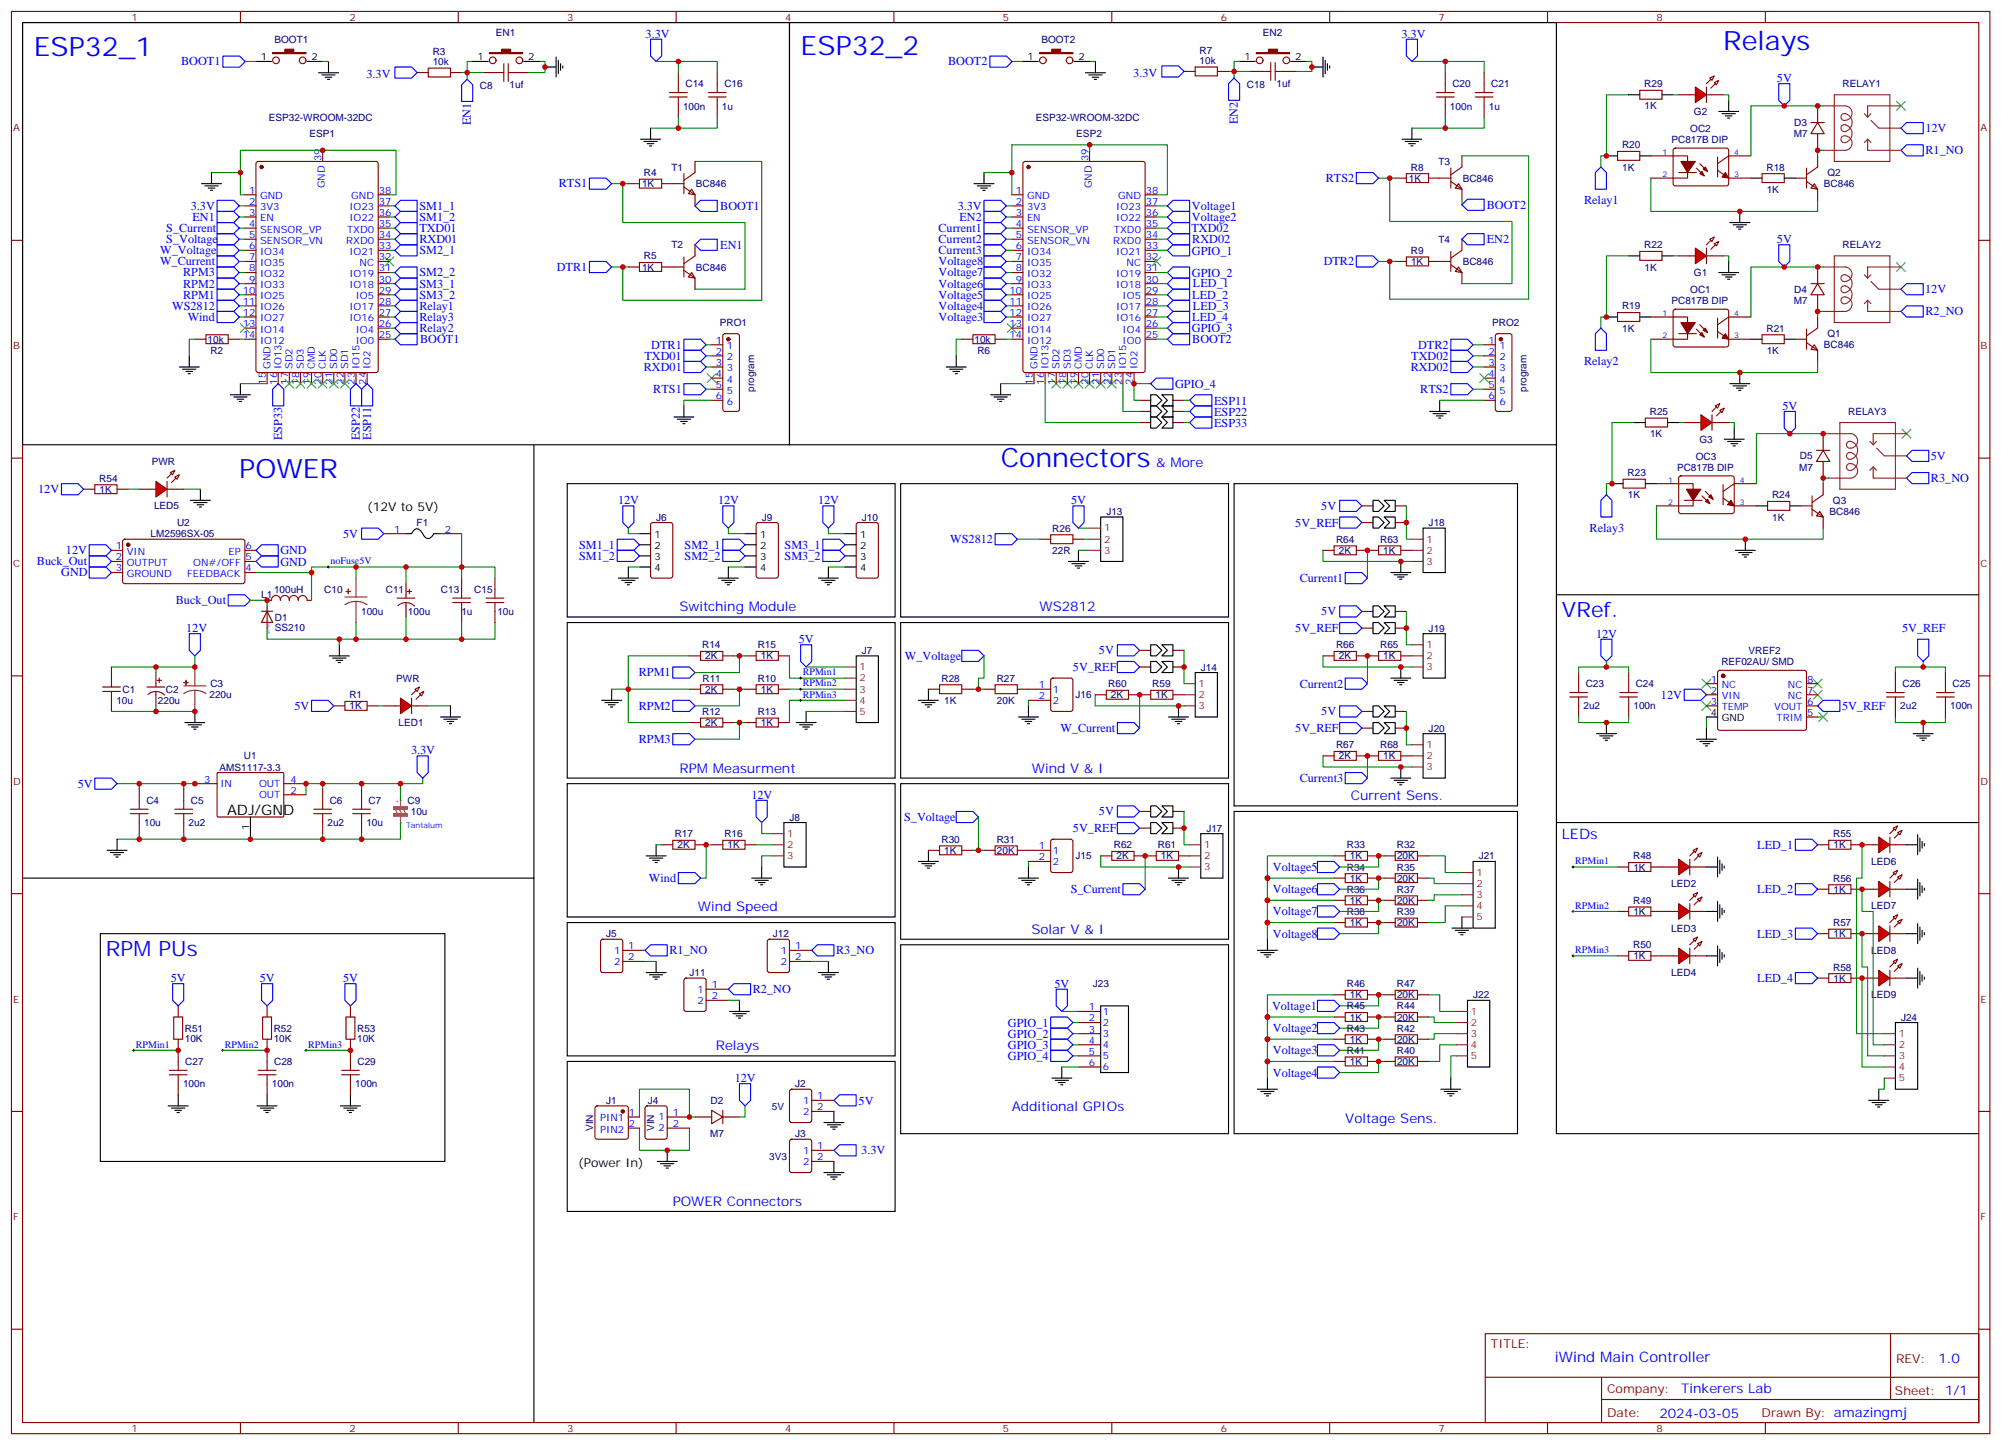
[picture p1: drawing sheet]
<svg xmlns="http://www.w3.org/2000/svg" width="635mm" height="459mm" viewBox="0 0 635 459" stroke-linecap="round" stroke-linejoin="round" font-family="sans-serif">
<defs><g id="words">
<g font-size="8.5" fill="#00f">
<text x="10.7" y="17.7">ESP32_1</text>
<text x="254.1" y="17.4">ESP32_2</text>
<text x="546.9" y="16">Relays</text>
<text x="317.6" y="148.3">Connectors</text>
<text x="76" y="151.8">POWER</text>
</g>
<g font-size="6.7" fill="#00f">
<text x="495.8" y="195.9">VRef.</text>
<text x="33.6" y="303.5">RPM PUs</text>
</g>
<text font-size="4.6" x="72.1" y="258.7">ADJ/GND</text>
<g font-size="4.6" fill="#00f">
<text x="495.8" y="266.5">LEDs</text>
<text x="493.5" y="432.5">iWind Main Controller</text>
</g>
<g font-size="4.2" fill="#00f">
<text x="367" y="148.3">&amp; More</text>
<text x="215.6" y="194.1">Switching Module</text>
<text x="330" y="194.1">WS2812</text>
<text x="215.7" y="245.3">RPM Measurment</text>
<text x="327.5" y="245.3">Wind V &amp; I</text>
<text x="428.7" y="254.1">Current Sens.</text>
<text x="221.5" y="289.4">Wind Speed</text>
<text x="327.3" y="296.4">Solar V &amp; I</text>
<text x="227.2" y="333.5">Relays</text>
<text x="321.1" y="352.9">Additional GPIOs</text>
<text x="427" y="356.4">Voltage Sens.</text>
<text x="213.5" y="382.9">POWER Connectors</text>
<text x="615.2" y="432.7">1.0</text>
<text x="533.6" y="442.3">Tinkerers Lab</text>
<text x="526.7" y="450.1">2024-03-05</text>
</g>
<g font-size="3.9" fill="#00f">
<text x="204.9" y="11.9">3.3V</text>
<text x="444.8" y="11.9">3.3V</text>
<text x="57.5" y="20.7">BOOT1</text>
<text x="300.9" y="20.7">BOOT2</text>
<text x="116.3" y="24.8">3.3V</text>
<text x="359.7" y="24.5">3.3V</text>
<text x="564" y="26.1">5V</text>
<text x="149.5" y="39.8" transform="rotate(-90 149.5 39.8)">EN1</text>
<text x="392.9" y="39.5" transform="rotate(-90 392.9 39.5)">EN2</text>
<text x="611.1" y="42">12V</text>
<text x="611.1" y="49">R1_NO</text>
<text x="177.4" y="59.5">RTS1</text>
<text x="420.8" y="57.8">RTS2</text>
<text x="502.8" y="64.9">Relay1</text>
<text x="60.5" y="66.6">3.3V</text>
<text x="61.1" y="70.2">EN1</text>
<text x="133.1" y="70.1">SM1_2</text>
<text x="133.1" y="66.6">SM1_1</text>
<text x="228.6" y="66.7">BOOT1</text>
<text x="304" y="66.6">3.3V</text>
<text x="304.5" y="70.1">EN2</text>
<text x="378.3" y="66.6">Voltage1</text>
<text x="378.3" y="70.1">Voltage2</text>
<text x="471.9" y="66.3">BOOT2</text>
<text x="52.7" y="73.7">S_Current</text>
<text x="52.8" y="77.2">S_Voltage</text>
<text x="133.1" y="73.7">TXD01</text>
<text x="133.1" y="77.2">RXD01</text>
<text x="297.9" y="73.7">Current1</text>
<text x="297.9" y="77.2">Current2</text>
<text x="378.2" y="73.7">TXD02</text>
<text x="378.4" y="77.3">RXD02</text>
<text x="471.9" y="77.3">EN2</text>
<text x="564" y="77.2">5V</text>
<text x="50.8" y="80.7">W_Voltage</text>
<text x="133.1" y="80.7">SM2_1</text>
<text x="228.6" y="79">EN1</text>
<text x="297.9" y="80.8">Current3</text>
<text x="378.3" y="80.8">GPIO_1</text>
<text x="50.8" y="84.3">W_Current</text>
<text x="58.1" y="87.8">RPM3</text>
<text x="133.1" y="87.8">SM2_2</text>
<text x="176.7" y="86">DTR1</text>
<text x="297.9" y="84.3">Voltage8</text>
<text x="297.9" y="87.8">Voltage7</text>
<text x="378.3" y="87.9">GPIO_2</text>
<text x="420.1" y="84.2">DTR2</text>
<text x="58.1" y="94.8">RPM1</text>
<text x="58.1" y="91.3">RPM2</text>
<text x="133.1" y="91.3">SM3_1</text>
<text x="133.1" y="94.8">SM3_2</text>
<text x="297.9" y="91.3">Voltage6</text>
<text x="297.9" y="94.8">Voltage5</text>
<text x="378.4" y="94.8">LED_2</text>
<text x="378.6" y="91.3">LED_1</text>
<text x="611" y="93.1">12V</text>
<text x="54.6" y="98.4">WS2812</text>
<text x="59.6" y="101.9">Wind</text>
<text x="133.1" y="98.3">Relay1</text>
<text x="133.1" y="101.9">Relay3</text>
<text x="297.9" y="98.4">Voltage4</text>
<text x="297.9" y="101.9">Voltage3</text>
<text x="378.4" y="101.8">LED_4</text>
<text x="378.6" y="98.3">LED_3</text>
<text x="611.1" y="100.1">R2_NO</text>
<text x="133.1" y="105.4">Relay2</text>
<text x="378.3" y="105.5">GPIO_3</text>
<text x="133.4" y="109">BOOT1</text>
<text x="206.7" y="110.7">DTR1</text>
<text x="378.4" y="109">BOOT2</text>
<text x="450.1" y="110.7">DTR2</text>
<text x="204.3" y="117.7">RXD01</text>
<text x="204.5" y="114.2">TXD01</text>
<text x="447.7" y="117.7">RXD02</text>
<text x="447.9" y="114.2">TXD02</text>
<text x="502.8" y="116">Relay2</text>
<text x="207.4" y="124.8">RTS1</text>
<text x="373" y="123">GPIO_4</text>
<text x="450.8" y="124.8">RTS2</text>
<text x="385.3" y="132">ESP22</text>
<text x="385.3" y="128.5">ESP11</text>
<text x="565.7" y="130.1">5V</text>
<text x="385.3" y="135.5">ESP33</text>
<text x="89.5" y="139.8" transform="rotate(-90 89.5 139.8)">ESP33</text>
<text x="114.3" y="139.8" transform="rotate(-90 114.3 139.8)">ESP22</text>
<text x="117.8" y="139.7" transform="rotate(-90 117.8 139.7)">ESP11</text>
<text x="612.8" y="146">5V</text>
<text x="612.9" y="153.1">R3_NO</text>
<text x="12.1" y="156.5">12V</text>
<text x="196.2" y="160.1">12V</text>
<text x="227.9" y="160.1">12V</text>
<text x="259.7" y="160.1">12V</text>
<text x="340" y="160.1">5V</text>
<text x="419.4" y="161.9">5V</text>
<text x="411.1" y="167.2">5V_REF</text>
<text x="108.9" y="170.7">5V</text>
<text x="301.6" y="172.4">WS2812</text>
<text x="504.5" y="168.9">Relay3</text>
<text x="11.7" y="179.5">Buck_Out</text>
<text x="20.9" y="176">12V</text>
<text x="89" y="179.6">GND</text>
<text x="89" y="176">GND</text>
<text x="183.8" y="174.2">SM1_1</text>
<text x="183.8" y="177.7">SM1_2</text>
<text x="217.3" y="174.2">SM2_1</text>
<text x="217.3" y="177.7">SM2_2</text>
<text x="249" y="177.7">SM3_2</text>
<text x="249" y="174.2">SM3_1</text>
<text x="19.5" y="183">GND</text>
<text x="412.5" y="184.8">Current1</text>
<text x="55.8" y="191.9">Buck_Out</text>
<text x="419.4" y="195.4">5V</text>
<text x="59.1" y="200.7">12V</text>
<text x="411.1" y="200.7">5V_REF</text>
<text x="506.6" y="202.4">12V</text>
<text x="603.7" y="200.7">5V_REF</text>
<text x="253.5" y="204.2">5V</text>
<text x="287.2" y="209.5">W_Voltage</text>
<text x="348.8" y="207.8">5V</text>
<text x="202.7" y="214.8">RPM1</text>
<text x="340.6" y="213">5V_REF</text>
<text x="412.5" y="218.3">Current2</text>
<text x="527.2" y="221.8">12V</text>
<text x="93.4" y="225.4">5V</text>
<text x="202.7" y="225.4">RPM2</text>
<text x="419.4" y="227.2">5V</text>
<text x="584.7" y="225.4">5V_REF</text>
<text x="336.6" y="232.4">W_Current</text>
<text x="411.1" y="232.4">5V_REF</text>
<text x="130.5" y="239.5">3.3V</text>
<text x="202.7" y="235.9">RPM3</text>
<text x="24.7" y="250.1">5V</text>
<text x="412.5" y="248.3">Current3</text>
<text x="238.5" y="253.6">12V</text>
<text x="287" y="260.6">S_Voltage</text>
<text x="348.8" y="258.9">5V</text>
<text x="340.6" y="264.2">5V_REF</text>
<text x="557.7" y="269.5">LED_1</text>
<text x="206" y="280">Wind</text>
<text x="404" y="276.5">Voltage5</text>
<text x="339.8" y="283.6">S_Current</text>
<text x="404" y="283.6">Voltage6</text>
<text x="557.7" y="283.6">LED_2</text>
<text x="404" y="290.7">Voltage7</text>
<text x="404" y="297.7">Voltage8</text>
<text x="557.7" y="297.7">LED_3</text>
<text x="212.5" y="303">R1_NO</text>
<text x="265.4" y="303">R3_NO</text>
<text x="54.2" y="311.8">5V</text>
<text x="82.5" y="311.8">5V</text>
<text x="108.9" y="311.8">5V</text>
<text x="557.7" y="311.8">LED_4</text>
<text x="238.9" y="315.3">R2_NO</text>
<text x="334.7" y="313.6">5V</text>
<text x="403.7" y="320.6">Voltage1</text>
<text x="319.9" y="325.9">GPIO_1</text>
<text x="319.9" y="329.4">GPIO_2</text>
<text x="404" y="327.7">Voltage2</text>
<text x="319.9" y="333">GPIO_3</text>
<text x="404" y="334.8">Voltage3</text>
<text x="319.9" y="336.5">GPIO_4</text>
<text x="404" y="341.8">Voltage4</text>
<text x="233.2" y="343.6">12V</text>
<text x="272.5" y="350.7">5V</text>
<text x="273.4" y="366.5">3.3V</text>
</g>
<g font-size="3.9">
<text x="116.5" y="162.4">(12V to 5V)</text>
<text x="183.6" y="370.5">(Power In)</text>
</g>
<g font-size="3.9" fill="#800">
<text x="473.2" y="428">TITLE:</text>
<text x="601.8" y="432.7">REV:</text>
<text x="510.1" y="442.2">Company:</text>
<text x="601.5" y="442.8">Sheet: 1/1</text>
<text x="510.1" y="449.9">Date:</text>
<text x="559.1" y="450">Drawn By: amazingmj</text>
</g>
<g font-size="3.2" fill="#800">
<text x="41.7" y="6.6">1</text>
<text x="110.9" y="6.6">2</text>
<text x="180" y="6.6">3</text>
<text x="249.2" y="6.6">4</text>
<text x="318.3" y="6.6">5</text>
<text x="387.5" y="6.6">6</text>
<text x="456.6" y="6.6">7</text>
<text x="525.7" y="6.6">8</text>
<text x="4.2" y="41.7">A</text>
<text x="628.6" y="41.7">A</text>
<text x="4.2" y="110.9">B</text>
<text x="628.6" y="110.9">B</text>
<text x="4.2" y="180">C</text>
<text x="628.6" y="180">C</text>
<text x="4.2" y="249.2">D</text>
<text x="628.6" y="249.2">D</text>
<text x="4.2" y="318.3">E</text>
<text x="628.6" y="318.3">E</text>
<text x="4.2" y="387.5">F</text>
<text x="628.6" y="387.5">F</text>
<text x="41.7" y="454.7">1</text>
<text x="110.9" y="454.7">2</text>
<text x="180" y="454.7">3</text>
<text x="249.2" y="454.7">4</text>
<text x="318.3" y="454.7">5</text>
<text x="387.5" y="454.7">6</text>
<text x="456.6" y="454.7">7</text>
<text x="525.7" y="454.7">8</text>
</g>
<g font-size="3.2" fill="#000080">
<text x="157.4" y="11.4">EN1</text>
<text x="400.8" y="11.4">EN2</text>
<text x="87.1" y="13.6">BOOT1</text>
<text x="137.3" y="17.4">R3</text>
<text x="330.5" y="13.6">BOOT2</text>
<text x="380.8" y="17">R7</text>
<text x="137.3" y="20.6">10k</text>
<text x="380.8" y="20.2">10k</text>
<text x="152.3" y="28.3">C8</text>
<text x="161.8" y="28">1uf</text>
<text x="217.6" y="27.7">C14</text>
<text x="229.9" y="27.7">C16</text>
<text x="395.7" y="28">C18</text>
<text x="405.2" y="27.7">1uf</text>
<text x="461" y="27.7">C20</text>
<text x="473.3" y="27.7">C21</text>
<text x="521.9" y="27.7">R29</text>
<text x="584.8" y="27.7">RELAY1</text>
<text x="216.8" y="34.8">100n</text>
<text x="229.1" y="34.8">1u</text>
<text x="460.2" y="34.8">100n</text>
<text x="472.6" y="34.8">1u</text>
<text x="521.9" y="34.7">1K</text>
<text x="85.3" y="38.3">ESP32-WROOM-32DC</text>
<text x="328.7" y="38.3">ESP32-WROOM-32DC</text>
<text x="536.5" y="41.9">OC2</text>
<text x="537.7" y="36.5">G2</text>
<text x="569.5" y="40">D3</text>
<text x="98.2" y="43.6">ESP1</text>
<text x="341.6" y="43.6">ESP2</text>
<text x="514.8" y="47.1">R20</text>
<text x="530.5" y="45.4">PC817B DIP</text>
<text x="569.3" y="43.6">M7</text>
<text x="456.5" y="52.4">T3</text>
<text x="203.8" y="59.5">1K</text>
<text x="204.4" y="55.9">R4</text>
<text x="213.1" y="54.2">T1</text>
<text x="220.8" y="59.5">BC846</text>
<text x="447.2" y="57.7">1K</text>
<text x="447.8" y="54.2">R8</text>
<text x="464.3" y="57.7">BC846</text>
<text x="514.9" y="54.1">1K</text>
<text x="560.7" y="54.1">R18</text>
<text x="578.9" y="59.5">BC846</text>
<text x="580" y="56">Q2</text>
<text x="560.7" y="61.2">1K</text>
<text x="456.5" y="77.1">T4</text>
<text x="204.4" y="82.4">R5</text>
<text x="213.1" y="78.9">T2</text>
<text x="447.8" y="80.6">R9</text>
<text x="521.9" y="78.8">R22</text>
<text x="584.8" y="78.9">RELAY2</text>
<text x="203.8" y="85.9">1K</text>
<text x="220.8" y="85.9">BC846</text>
<text x="447.9" y="84.1">1K</text>
<text x="464.3" y="84.1">BC846</text>
<text x="521.9" y="85.9">1K</text>
<text x="537.7" y="87.7">G1</text>
<text x="536.5" y="93">OC1</text>
<text x="569.5" y="92.9">D4</text>
<text x="514.8" y="98.2">R19</text>
<text x="530.5" y="96.5">PC817B DIP</text>
<text x="569.3" y="96.5">M7</text>
<text x="228.5" y="103.6">PRO1</text>
<text x="473.6" y="103.6">PRO2</text>
<text x="514.9" y="105.3">1K</text>
<text x="560.7" y="105.3">R21</text>
<text x="580" y="107.1">Q1</text>
<text x="65.9" y="108.8">10k</text>
<text x="66.8" y="112.3">R2</text>
<text x="309.3" y="108.8">10k</text>
<text x="310.2" y="112.3">R6</text>
<text x="560.7" y="112.4">1K</text>
<text x="578.9" y="110.6">BC846</text>
<text x="239.4" y="124.4" transform="rotate(-90 239.4 124.4)">program</text>
<text x="484.5" y="124.4" transform="rotate(-90 484.5 124.4)">program</text>
<text x="523.6" y="131.8">R25</text>
<text x="586.6" y="131.8">RELAY3</text>
<text x="523.7" y="138.8">1K</text>
<text x="539.4" y="140.6">G3</text>
<text x="48.1" y="147.7">PWR</text>
<text x="532.3" y="149.4">PC817B DIP</text>
<text x="538.2" y="145.9">OC3</text>
<text x="571.1" y="149.4">M7</text>
<text x="571.3" y="145.9">D5</text>
<text x="31.5" y="152.9">R54</text>
<text x="516.6" y="151.2">R23</text>
<text x="31.6" y="156.5">1K</text>
<text x="48.9" y="161.8">LED5</text>
<text x="516.7" y="158.2">1K</text>
<text x="562.4" y="158.2">R24</text>
<text x="581.8" y="160">Q3</text>
<text x="56.2" y="167">U2</text>
<text x="132.2" y="167.1">F1</text>
<text x="208.3" y="165.3">J6</text>
<text x="241.8" y="165.3">J9</text>
<text x="273.5" y="165.3">J10</text>
<text x="351.1" y="163.5">J13</text>
<text x="453.4" y="167.1">J18</text>
<text x="562.5" y="165.3">1K</text>
<text x="580.7" y="163.6">BC846</text>
<text x="47.8" y="170.6">LM2596SX-05</text>
<text x="334" y="168.8">R26</text>
<text x="424.1" y="172.3">R64</text>
<text x="438.1" y="172.3">R63</text>
<text x="334" y="175.9">22R</text>
<text x="424.9" y="175.9">2K</text>
<text x="439" y="175.9">1K</text>
<text x="82.9" y="190">L1</text>
<text x="87" y="188.2">100uH</text>
<text x="102.9" y="188.2">C10</text>
<text x="122.4" y="188.2">C11</text>
<text x="140" y="188.2">C13</text>
<text x="150.5" y="188.2">C15</text>
<text x="87.2" y="197.1">D1</text>
<text x="114.6" y="195.3">100u</text>
<text x="129.5" y="195.3">100u</text>
<text x="146.4" y="195.3">1u</text>
<text x="157.9" y="195.3">10u</text>
<text x="87.2" y="200.3">SS210</text>
<text x="453.4" y="200.6">J19</text>
<text x="222.9" y="205.9">R14</text>
<text x="223.9" y="209.4">2K</text>
<text x="240.5" y="205.9">R15</text>
<text x="241.5" y="209.4">1K</text>
<text x="273.5" y="207.6">J7</text>
<text x="424.1" y="205.9">R66</text>
<text x="424.9" y="209.4">2K</text>
<text x="438.1" y="205.9">R65</text>
<text x="439" y="209.4">1K</text>
<text x="555" y="207.6">VREF2</text>
<text x="381.1" y="212.9">J14</text>
<text x="546.4" y="211.1">REF02AU/ SMD</text>
<text x="38.9" y="220">C1</text>
<text x="52.7" y="220">C2</text>
<text x="66.5" y="221.7">220u</text>
<text x="66.8" y="218.2">C3</text>
<text x="110.9" y="221.7">R1</text>
<text x="125.8" y="216.4">PWR</text>
<text x="223" y="216.4">R11</text>
<text x="223.9" y="220">2K</text>
<text x="240.5" y="216.4">R10</text>
<text x="241.5" y="220">1K</text>
<text x="298.8" y="216.4">R28</text>
<text x="316.3" y="216.4">R27</text>
<text x="341.4" y="221.7">J16</text>
<text x="351.7" y="218.2">R60</text>
<text x="352.6" y="221.7">2K</text>
<text x="365.7" y="218.2">R59</text>
<text x="366.7" y="221.7">1K</text>
<text x="503.3" y="218.2">C23</text>
<text x="519.2" y="218.2">C24</text>
<text x="603.8" y="218.2">C26</text>
<text x="619.7" y="218.2">C25</text>
<text x="36.9" y="223.4">10u</text>
<text x="50.1" y="223.5">220u</text>
<text x="111" y="225.3">1K</text>
<text x="222.9" y="227">R12</text>
<text x="240.5" y="227">R13</text>
<text x="299.7" y="223.5">1K</text>
<text x="316.4" y="223.5">20K</text>
<text x="502.6" y="225.3">2u2</text>
<text x="518.5" y="225.3">100n</text>
<text x="603.1" y="225.3">2u2</text>
<text x="619" y="225.3">100n</text>
<text x="126.5" y="230.6">LED1</text>
<text x="223.9" y="230.6">2K</text>
<text x="241.5" y="230.6">1K</text>
<text x="453.4" y="232.3">J20</text>
<text x="424.1" y="237.6">R67</text>
<text x="438.1" y="237.6">R68</text>
<text x="69.7" y="244.7">AMS1117-3.3</text>
<text x="77.4" y="240.9">U1</text>
<text x="424.9" y="241.1">2K</text>
<text x="439" y="241.1">1K</text>
<text x="46.4" y="255.3">C4</text>
<text x="60.6" y="255.3">C5</text>
<text x="104.7" y="255.3">C6</text>
<text x="117" y="255.3">C7</text>
<text x="129.4" y="255.3">C9</text>
<text x="45.7" y="262.3">10u</text>
<text x="59.9" y="262.3">2u2</text>
<text x="103.9" y="262.3">2u2</text>
<text x="116.3" y="262.3">10u</text>
<text x="130.4" y="258.8">10u</text>
<text x="250.6" y="260.5">J8</text>
<text x="214.2" y="265.8">R17</text>
<text x="215" y="269.4">2K</text>
<text x="229.9" y="265.8">R16</text>
<text x="230.9" y="269.4">1K</text>
<text x="298.8" y="267.6">R30</text>
<text x="316.3" y="267.6">R31</text>
<text x="353.5" y="269.4">R62</text>
<text x="367.5" y="269.4">R61</text>
<text x="382.9" y="264.1">J17</text>
<text x="427.5" y="269.4">R33</text>
<text x="443.3" y="269.4">R32</text>
<text x="581.9" y="265.8">R55</text>
<text x="581.9" y="269.4">1K</text>
<text x="299.7" y="271.1">1K</text>
<text x="316.4" y="271.1">20K</text>
<text x="341.4" y="272.9">J15</text>
<text x="354.4" y="272.9">2K</text>
<text x="368.5" y="272.9">1K</text>
<text x="428.5" y="272.9">1K</text>
<text x="443.4" y="272.9">20K</text>
<text x="469.3" y="272.9">J21</text>
<text x="518.4" y="272.9">R48</text>
<text x="593.9" y="274.6">LED6</text>
<text x="427.5" y="276.4">R34</text>
<text x="428.5" y="279.9">1K</text>
<text x="443.3" y="276.4">R35</text>
<text x="443.4" y="279.9">20K</text>
<text x="518.4" y="276.4">1K</text>
<text x="530.4" y="281.7">LED2</text>
<text x="581.9" y="279.9">R56</text>
<text x="427.5" y="283.5">R36</text>
<text x="428.5" y="287">1K</text>
<text x="443.3" y="283.5">R37</text>
<text x="443.4" y="287">20K</text>
<text x="518.4" y="287">R49</text>
<text x="581.9" y="283.5">1K</text>
<text x="427.5" y="290.5">R38</text>
<text x="443.3" y="290.5">R39</text>
<text x="518.4" y="290.5">1K</text>
<text x="593.9" y="288.7">LED7</text>
<text x="192.4" y="297.6">J5</text>
<text x="245.3" y="297.6">J12</text>
<text x="428.5" y="294.1">1K</text>
<text x="443.4" y="294.1">20K</text>
<text x="530.4" y="295.8">LED3</text>
<text x="581.9" y="294.1">R57</text>
<text x="581.9" y="297.6">1K</text>
<text x="518.4" y="301.1">R50</text>
<text x="518.4" y="304.6">1K</text>
<text x="593.9" y="302.8">LED8</text>
<text x="218.9" y="309.9">J11</text>
<text x="530.4" y="309.9">LED4</text>
<text x="581.9" y="308.2">R58</text>
<text x="581.9" y="311.7">1K</text>
<text x="346.9" y="313.2">J23</text>
<text x="427.5" y="313.5">R46</text>
<text x="428.5" y="317">1K</text>
<text x="443.3" y="313.5">R47</text>
<text x="443.4" y="317">20K</text>
<text x="467.6" y="317">J22</text>
<text x="593.9" y="317">LED9</text>
<text x="427.5" y="320.5">R45</text>
<text x="443.3" y="320.5">R44</text>
<text x="58.7" y="327.6">R51</text>
<text x="86.9" y="327.6">R52</text>
<text x="113.3" y="327.6">R53</text>
<text x="427.5" y="327.6">R43</text>
<text x="428.5" y="324">1K</text>
<text x="443.3" y="327.6">R42</text>
<text x="443.4" y="324">20K</text>
<text x="603.4" y="324">J24</text>
<text x="58.7" y="330.8">10K</text>
<text x="86.9" y="330.8">10K</text>
<text x="113.3" y="330.8">10K</text>
<text x="427.5" y="334.6">R41</text>
<text x="428.5" y="331.1">1K</text>
<text x="443.3" y="334.6">R40</text>
<text x="443.4" y="331.1">20K</text>
<text x="58.8" y="338.2">C27</text>
<text x="87" y="338.2">C28</text>
<text x="113.5" y="338.2">C29</text>
<text x="428.5" y="338.2">1K</text>
<text x="443.4" y="338.2">20K</text>
<text x="58.1" y="345.2">100n</text>
<text x="86.3" y="345.2">100n</text>
<text x="112.8" y="345.2">100n</text>
<text x="252.4" y="345.2">J2</text>
<text x="192.4" y="350.5">J1</text>
<text x="205.6" y="350.5">J4</text>
<text x="225.5" y="350.5">D2</text>
<text x="245" y="352.3">5V</text>
<text x="188.2" y="359.1" transform="rotate(-90 188.2 359.1)">VIN</text>
<text x="207.6" y="359.1" transform="rotate(-90 207.6 359.1)">VIN</text>
<text x="225.4" y="361.1">M7</text>
<text x="252.4" y="361.1">J3</text>
<text x="244.1" y="368.1">3V3</text>
</g>
<g font-size="3.2">
<text x="82.8" y="19.2">1</text>
<text x="98.9" y="19.2">2</text>
<text x="151.5" y="19.2">1</text>
<text x="167.7" y="19.2">2</text>
<text x="326.2" y="19.2">1</text>
<text x="342.3" y="19.2">2</text>
<text x="395" y="19.2">1</text>
<text x="411.1" y="19.2">2</text>
<text x="207.8" y="170.9">1</text>
<text x="241.3" y="170.9">1</text>
<text x="273" y="170.9">1</text>
<text x="207.8" y="174.4">2</text>
<text x="207.8" y="177.9">3</text>
<text x="241.3" y="174.4">2</text>
<text x="241.3" y="177.9">3</text>
<text x="273" y="174.4">2</text>
<text x="273" y="177.9">3</text>
<text x="207.8" y="181.4">4</text>
<text x="241.3" y="181.4">4</text>
<text x="273" y="181.4">4</text>
<text x="543" y="227.3">4</text>
<text x="546.5" y="229.1">GND</text>
<text x="79.1" y="263.5" transform="rotate(-90 79.1 263.5)">1</text>
</g>
<g font-size="3.2" fill="#00f">
<text x="102.1" y="51.1" transform="rotate(-90 102.1 51.1)">39</text>
<text x="345.5" y="51.1" transform="rotate(-90 345.5 51.1)">39</text>
<text x="103.1" y="59.8" transform="rotate(-90 103.1 59.8)">GND</text>
<text x="346.5" y="59.8" transform="rotate(-90 346.5 59.8)">GND</text>
<text x="79.1" y="65">2</text>
<text x="79.1" y="61.5">1</text>
<text x="82.5" y="63.3">GND</text>
<text x="111.5" y="63.3">GND</text>
<text x="120.2" y="61.5">38</text>
<text x="120.2" y="65">37</text>
<text x="322.5" y="65">2</text>
<text x="322.5" y="61.5">1</text>
<text x="326" y="63.3">GND</text>
<text x="354.9" y="63.3">GND</text>
<text x="363.6" y="61.5">38</text>
<text x="363.6" y="65">37</text>
<text x="79.1" y="68.5">3</text>
<text x="82.5" y="70.3">EN</text>
<text x="82.5" y="66.8">3V3</text>
<text x="110.9" y="66.8">IO23</text>
<text x="110.9" y="70.3">IO22</text>
<text x="120.2" y="68.5">36</text>
<text x="322.5" y="68.5">3</text>
<text x="326" y="70.3">EN</text>
<text x="326" y="66.8">3V3</text>
<text x="354.3" y="66.8">IO23</text>
<text x="354.3" y="70.3">IO22</text>
<text x="363.6" y="68.5">36</text>
<text x="79.1" y="75.6">5</text>
<text x="79.1" y="72.1">4</text>
<text x="82.5" y="77.4">SENSOR_VN</text>
<text x="82.5" y="73.8">SENSOR_VP</text>
<text x="109.9" y="77.4">RXD0</text>
<text x="110.2" y="73.8">TXD0</text>
<text x="120.2" y="72.1">35</text>
<text x="120.2" y="75.6">34</text>
<text x="322.5" y="75.6">5</text>
<text x="322.5" y="72.1">4</text>
<text x="326" y="77.4">SENSOR_VN</text>
<text x="326" y="73.8">SENSOR_VP</text>
<text x="353.3" y="77.4">RXD0</text>
<text x="353.6" y="73.8">TXD0</text>
<text x="363.6" y="72.1">35</text>
<text x="363.6" y="75.6">34</text>
<text x="79.1" y="82.7">7</text>
<text x="79.1" y="79.1">6</text>
<text x="82.5" y="80.9">IO34</text>
<text x="110.9" y="80.9">IO21</text>
<text x="120.2" y="79.1">33</text>
<text x="120.2" y="82.7">32</text>
<text x="322.5" y="82.7">7</text>
<text x="322.5" y="79.1">6</text>
<text x="326" y="80.9">IO34</text>
<text x="354.3" y="80.9">IO21</text>
<text x="363.6" y="79.1">33</text>
<text x="363.6" y="82.7">32</text>
<text x="79.1" y="89.7">9</text>
<text x="79.1" y="86.2">8</text>
<text x="82.5" y="87.9">IO32</text>
<text x="82.5" y="84.4">IO35</text>
<text x="110.9" y="87.9">IO19</text>
<text x="114.2" y="84.4">NC</text>
<text x="120.2" y="86.2">31</text>
<text x="120.2" y="89.7">30</text>
<text x="322.5" y="89.7">9</text>
<text x="322.5" y="86.2">8</text>
<text x="326" y="87.9">IO32</text>
<text x="326" y="84.4">IO35</text>
<text x="354.3" y="87.9">IO19</text>
<text x="357.6" y="84.4">NC</text>
<text x="363.6" y="86.2">31</text>
<text x="363.6" y="89.7">30</text>
<text x="77" y="93.2">10</text>
<text x="82.5" y="95">IO25</text>
<text x="82.5" y="91.5">IO33</text>
<text x="110.9" y="91.5">IO18</text>
<text x="112.9" y="95">IO5</text>
<text x="120.2" y="93.2">29</text>
<text x="320.5" y="93.2">10</text>
<text x="326" y="95">IO25</text>
<text x="326" y="91.5">IO33</text>
<text x="354.3" y="91.5">IO18</text>
<text x="356.3" y="95">IO5</text>
<text x="363.6" y="93.2">29</text>
<text x="77" y="100.3">12</text>
<text x="77" y="96.8">11</text>
<text x="82.5" y="98.5">IO26</text>
<text x="110.9" y="98.5">IO17</text>
<text x="120.2" y="96.8">28</text>
<text x="120.2" y="100.3">27</text>
<text x="320.5" y="100.3">12</text>
<text x="320.5" y="96.8">11</text>
<text x="326" y="98.5">IO26</text>
<text x="354.3" y="98.5">IO17</text>
<text x="363.6" y="96.8">28</text>
<text x="363.6" y="100.3">27</text>
<text x="77" y="107.4">14</text>
<text x="77" y="103.8">13</text>
<text x="82.5" y="105.6">IO14</text>
<text x="82.5" y="102.1">IO27</text>
<text x="110.9" y="102.1">IO16</text>
<text x="112.9" y="105.6">IO4</text>
<text x="120.2" y="103.8">26</text>
<text x="120.2" y="107.4">25</text>
<text x="320.5" y="107.4">14</text>
<text x="320.5" y="103.8">13</text>
<text x="326" y="105.6">IO14</text>
<text x="326" y="102.1">IO27</text>
<text x="354.3" y="102.1">IO16</text>
<text x="356.3" y="105.6">IO4</text>
<text x="363.6" y="103.8">26</text>
<text x="363.6" y="107.4">25</text>
<text x="82.5" y="109.1">IO12</text>
<text x="112.9" y="109.1">IO0</text>
<text x="227.2" y="109.1">1</text>
<text x="227.2" y="112.6">2</text>
<text x="230.7" y="110.9">1</text>
<text x="326" y="109.1">IO12</text>
<text x="356.3" y="109.1">IO0</text>
<text x="472.4" y="109.1">1</text>
<text x="472.4" y="112.6">2</text>
<text x="475.9" y="110.9">1</text>
<text x="85.8" y="117.2" transform="rotate(-90 85.8 117.2)">GND</text>
<text x="89.4" y="117.2" transform="rotate(-90 89.4 117.2)">IO13</text>
<text x="92.9" y="117.2" transform="rotate(-90 92.9 117.2)">SD2</text>
<text x="96.4" y="117.2" transform="rotate(-90 96.4 117.2)">SD3</text>
<text x="99.9" y="117.2" transform="rotate(-90 99.9 117.2)">CMD</text>
<text x="103.5" y="117.2" transform="rotate(-90 103.5 117.2)">CLK</text>
<text x="107" y="117.2" transform="rotate(-90 107 117.2)">SD0</text>
<text x="110.5" y="117.2" transform="rotate(-90 110.5 117.2)">SD1</text>
<text x="114.1" y="117.2" transform="rotate(-90 114.1 117.2)">IO15</text>
<text x="117.6" y="117.2" transform="rotate(-90 117.6 117.2)">IO2</text>
<text x="227.2" y="116.2">3</text>
<text x="227.2" y="119.7">4</text>
<text x="230.7" y="114.4">2</text>
<text x="230.7" y="117.9">3</text>
<text x="329.2" y="117.2" transform="rotate(-90 329.2 117.2)">GND</text>
<text x="332.8" y="117.2" transform="rotate(-90 332.8 117.2)">IO13</text>
<text x="336.3" y="117.2" transform="rotate(-90 336.3 117.2)">SD2</text>
<text x="339.8" y="117.2" transform="rotate(-90 339.8 117.2)">SD3</text>
<text x="343.4" y="117.2" transform="rotate(-90 343.4 117.2)">CMD</text>
<text x="346.9" y="117.2" transform="rotate(-90 346.9 117.2)">CLK</text>
<text x="350.4" y="117.2" transform="rotate(-90 350.4 117.2)">SD0</text>
<text x="353.9" y="117.2" transform="rotate(-90 353.9 117.2)">SD1</text>
<text x="357.5" y="117.2" transform="rotate(-90 357.5 117.2)">IO15</text>
<text x="361" y="117.2" transform="rotate(-90 361 117.2)">IO2</text>
<text x="472.4" y="116.2">3</text>
<text x="472.4" y="119.7">4</text>
<text x="475.9" y="114.4">2</text>
<text x="475.9" y="117.9">3</text>
<text x="84.4" y="122.1" transform="rotate(-90 84.4 122.1)">15</text>
<text x="87.9" y="122.1" transform="rotate(-90 87.9 122.1)">16</text>
<text x="91.5" y="122.1" transform="rotate(-90 91.5 122.1)">17</text>
<text x="95" y="122.1" transform="rotate(-90 95 122.1)">18</text>
<text x="98.5" y="122.1" transform="rotate(-90 98.5 122.1)">19</text>
<text x="102.1" y="122.1" transform="rotate(-90 102.1 122.1)">20</text>
<text x="105.6" y="122.1" transform="rotate(-90 105.6 122.1)">21</text>
<text x="109.1" y="122.1" transform="rotate(-90 109.1 122.1)">22</text>
<text x="112.6" y="122.1" transform="rotate(-90 112.6 122.1)">23</text>
<text x="116.2" y="122.1" transform="rotate(-90 116.2 122.1)">24</text>
<text x="227.2" y="123.2">5</text>
<text x="230.7" y="121.5">4</text>
<text x="230.7" y="125">5</text>
<text x="327.8" y="122.1" transform="rotate(-90 327.8 122.1)">15</text>
<text x="331.4" y="122.1" transform="rotate(-90 331.4 122.1)">16</text>
<text x="334.9" y="122.1" transform="rotate(-90 334.9 122.1)">17</text>
<text x="338.4" y="122.1" transform="rotate(-90 338.4 122.1)">18</text>
<text x="341.9" y="122.1" transform="rotate(-90 341.9 122.1)">19</text>
<text x="345.5" y="122.1" transform="rotate(-90 345.5 122.1)">20</text>
<text x="349" y="122.1" transform="rotate(-90 349 122.1)">21</text>
<text x="352.5" y="122.1" transform="rotate(-90 352.5 122.1)">22</text>
<text x="356.1" y="122.1" transform="rotate(-90 356.1 122.1)">23</text>
<text x="359.6" y="122.1" transform="rotate(-90 359.6 122.1)">24</text>
<text x="472.4" y="123.2">5</text>
<text x="475.9" y="121.5">4</text>
<text x="475.9" y="125">5</text>
<text x="227.2" y="126.8">6</text>
<text x="230.7" y="128.5">6</text>
<text x="472.4" y="126.8">6</text>
<text x="475.9" y="128.5">6</text>
<text x="125.1" y="169.1">1</text>
<text x="141.2" y="169.1">2</text>
<text x="36.7" y="174.4">1</text>
<text x="36.7" y="177.9">2</text>
<text x="40.2" y="176.1">VIN</text>
<text x="40.2" y="179.7">OUTPUT</text>
<text x="61.4" y="179.7">ON#/OFF</text>
<text x="72.5" y="176.1">EP</text>
<text x="77.9" y="177.9">5</text>
<text x="77.9" y="174.4">6</text>
<text x="104.9" y="179.1">noFuse5V</text>
<text x="36.7" y="181.4">3</text>
<text x="40.2" y="183.2">GROUND</text>
<text x="59.4" y="183.2">FEEDBACK</text>
<text x="77.9" y="181.4">4</text>
<text x="254.8" y="214.4">RPMin1</text>
<text x="254.8" y="217.9">RPMin2</text>
<text x="254.8" y="221.5">RPMin3</text>
<text x="329.7" y="218.5">1</text>
<text x="334.2" y="219.9">1</text>
<text x="543" y="216.7">1</text>
<text x="543" y="220.2">2</text>
<text x="546.5" y="218.5">NC</text>
<text x="567.5" y="218.5">NC</text>
<text x="573.5" y="220.2">7</text>
<text x="573.5" y="216.7">8</text>
<text x="329.7" y="222">2</text>
<text x="334.2" y="223.4">2</text>
<text x="543" y="223.8">3</text>
<text x="546.5" y="222">VIN</text>
<text x="546.5" y="225.5">TEMP</text>
<text x="563.1" y="225.5">VOUT</text>
<text x="567.5" y="222">NC</text>
<text x="573.5" y="227.3">5</text>
<text x="573.5" y="223.8">6</text>
<text x="563.9" y="229.1">TRIM</text>
<text x="64.8" y="248.5">3</text>
<text x="70" y="249.9">IN</text>
<text x="82.2" y="249.9">OUT</text>
<text x="92.2" y="248.5">4</text>
<text x="92.2" y="252">2</text>
<text x="82.2" y="253.4">OUT</text>
<text x="329.7" y="269.6">1</text>
<text x="329.7" y="273.2">2</text>
<text x="334.2" y="271">1</text>
<text x="334.2" y="274.6">2</text>
<text x="500" y="274.4">RPMin1</text>
<text x="500" y="288.5">RPMin2</text>
<text x="194.9" y="302.8">1</text>
<text x="199.4" y="301.4">1</text>
<text x="199.4" y="304.9">2</text>
<text x="247.9" y="302.8">1</text>
<text x="252.3" y="301.4">1</text>
<text x="252.3" y="304.9">2</text>
<text x="500" y="302.6">RPMin3</text>
<text x="194.9" y="306.3">2</text>
<text x="247.9" y="306.3">2</text>
<text x="221.4" y="315.1">1</text>
<text x="225.9" y="313.7">1</text>
<text x="225.9" y="317.3">2</text>
<text x="221.4" y="318.7">2</text>
<text x="345.6" y="320.8">1</text>
<text x="350.1" y="322.2">1</text>
<text x="345.6" y="324.3">2</text>
<text x="345.6" y="327.8">3</text>
<text x="350.1" y="325.7">2</text>
<text x="350.1" y="329.2">3</text>
<text x="43.1" y="332.6">RPMin1</text>
<text x="71.4" y="332.6">RPMin2</text>
<text x="97.8" y="332.6">RPMin3</text>
<text x="345.6" y="331.4">4</text>
<text x="345.6" y="334.9">5</text>
<text x="350.1" y="332.8">4</text>
<text x="345.6" y="338.4">6</text>
<text x="350.1" y="336.3">5</text>
<text x="350.1" y="339.8">6</text>
<text x="254.9" y="350.4">1</text>
<text x="254.9" y="353.9">2</text>
<text x="259.4" y="349">1</text>
<text x="259.4" y="352.5">2</text>
<text x="190.5" y="356.1">PIN1</text>
<text x="190.5" y="359.6">PIN2</text>
<text x="199.6" y="354.3">1</text>
<text x="199.6" y="357.8">2</text>
<text x="209" y="355.7">1</text>
<text x="209" y="359.2">2</text>
<text x="213.5" y="354.3">1</text>
<text x="213.5" y="357.8">2</text>
<text x="259.4" y="364.9">1</text>
<text x="254.9" y="366.3">1</text>
<text x="254.9" y="369.8">2</text>
<text x="259.4" y="368.4">2</text>
</g>
<g font-size="3.2" fill="#8d2323">
<text x="350.4" y="168.7">1</text>
<text x="350.4" y="172.3">2</text>
<text x="452.7" y="172.3">1</text>
<text x="350.4" y="175.8">3</text>
<text x="452.7" y="175.8">2</text>
<text x="452.7" y="179.3">3</text>
<text x="452.7" y="205.8">1</text>
<text x="452.7" y="209.3">2</text>
<text x="272.8" y="212.8">1</text>
<text x="452.7" y="212.8">3</text>
<text x="272.8" y="216.4">2</text>
<text x="272.8" y="219.9">3</text>
<text x="380.4" y="218.1">1</text>
<text x="380.4" y="221.7">2</text>
<text x="272.8" y="223.4">4</text>
<text x="272.8" y="226.9">5</text>
<text x="380.4" y="225.2">3</text>
<text x="452.7" y="237.5">1</text>
<text x="452.7" y="241.1">2</text>
<text x="452.7" y="244.6">3</text>
<text x="249.9" y="265.7">1</text>
<text x="249.9" y="269.3">2</text>
<text x="382.2" y="269.3">1</text>
<text x="249.9" y="272.8">3</text>
<text x="382.2" y="272.8">2</text>
<text x="382.2" y="276.3">3</text>
<text x="468.6" y="278.1">1</text>
<text x="468.6" y="281.6">2</text>
<text x="468.6" y="285.2">3</text>
<text x="468.6" y="288.7">4</text>
<text x="468.6" y="292.2">5</text>
<text x="466.8" y="322.2">1</text>
<text x="466.8" y="325.7">2</text>
<text x="466.8" y="329.2">3</text>
<text x="602.7" y="329.2">1</text>
<text x="466.8" y="332.8">4</text>
<text x="602.7" y="332.8">2</text>
<text x="466.8" y="336.3">5</text>
<text x="602.7" y="336.3">3</text>
<text x="602.7" y="339.8">4</text>
<text x="602.7" y="343.4">5</text>
</g>
<g font-size="2.5" fill="#00f">
<text x="527.7" y="49.1">1</text>
<text x="550.4" y="49.1">4</text>
<text x="527.7" y="56.2">2</text>
<text x="550.4" y="56.2">3</text>
<text x="527.7" y="100.3">1</text>
<text x="550.4" y="100.3">4</text>
<text x="527.7" y="107.4">2</text>
<text x="550.4" y="107.4">3</text>
<text x="529.5" y="153.2">1</text>
<text x="552.2" y="153.2">4</text>
<text x="529.5" y="160.3">2</text>
<text x="552.2" y="160.3">3</text>
<text x="128.9" y="262.9">Tantalum</text>
</g>
<text font-size="2.1" fill="#a54b4b" x="126.7" y="255.4" transform="rotate(-90 126.7 255.4)">+</text>
<g font-size=".7" fill="#00f">
<text x="85.1" y="194.4" transform="rotate(-90 85.1 194.4)">SpiceOrder 2</text>
<text x="85.5" y="201.4" transform="rotate(-90 85.5 201.4)">SpiceOrder 1</text>
</g>
</g></defs>
<g fill="none" stroke="#870000" stroke-width=".35">
<path d="M3.6 3.6h628v451.6h-628zM7.2 7.2h620.9v444.5h-620.9zM76.3 3.6v3.6M145.5 3.6v3.6M214.6 3.6v3.6M283.7 3.6v3.6M352.9 3.6v3.6M422 3.6v3.6M491.2 3.6v3.6M560.3 3.6v3.6M132.4 23h3.5M135.9 21.6h7.1v2.8h-7.1z"/>
<path d="M143 23h3.5M153.6 23h6.3M159.9 20.2v5.7M161.3 20.2v5.7M161.3 23h6.4M212.5 30.8h5.6M212.5 29.4h5.6M215.3 23v6.4M215.3 30.8v6.3M224.8 30.8h5.7M224.8 29.4h5.7M227.6 23v6.4"/>
<path d="M227.6 30.8v6.3M81.5 51.5l.5-.2h37.3l.7 .4 .1 65.9-.5 .6-37.6 .1-.7-.5-.1-65.8zM102.4 47.7v3.6M199.4 58.3h3.6M203 56.9h7v2.8h-7zM210 58.3h7.1M217.1 59.4l3.5 2.4v3.6M217.1 55.1v6.4M220.6 51.3v3.5l-3.5 2.5M3.6 76.3h3.6M77.7 61.8h3.5M77.7 65.4h3.5"/>
<path d="M77.7 68.9h3.5M77.7 72.4h3.5M77.7 76h3.5M77.7 79.5h3.5M120.1 61.8h3.5M120.1 65.4h3.5M120.1 68.9h3.5M120.1 72.4h3.5M120.1 76h3.5M120.1 79.5h3.5M219.5 60.1l1.1 1.7-2.1-.3zM220.6 77.7v3.5l-3.5 2.5"/>
<path d="M628.1 76.3h3.5M77.7 83h3.5M77.7 86.5h3.5M77.7 90.1h3.5M77.7 93.6h3.5M77.7 97.1h3.5M120.1 83h3.5M120.1 86.5h3.5M120.1 90.1h3.5M120.1 93.6h3.5M120.1 97.1h3.5M199.4 84.8h3.6"/>
<path d="M203 83.4h7v2.8h-7zM210 84.8h7.1M217.1 85.8l3.5 2.5v3.5M217.1 81.6v6.3M219.5 86.5l1.1 1.8-2.1-.4zM61.8 107.7h3.6M65.4 106.3h7v2.8h-7zM72.4 107.7h3.6M77.7 100.6h3.5M77.7 104.2h3.5M77.7 107.7h3.5M84.8 118.3v3.5"/>
<path d="M88.3 118.3v3.5M91.8 118.3v3.5M95.4 118.3v3.5M98.9 118.3v3.5M102.4 118.3v3.5M105.9 118.3v3.5M109.5 118.3v3.5M113 118.3v3.5M116.5 118.3v3.5M120.1 100.6h3.5M120.1 104.2h3.5M120.1 107.7h3.5"/>
<path d="M225.9 109.5h3.5M225.9 113h3.5M225.9 116.5h3.5M229.6 106.1l.5-.2h3.9l.5 .2 .2 .5v23.3l-.2 .5-.5 .2h-3.9l-.5-.2-.2-.5v-23.3zM225.9 120.1h3.5M225.9 123.6h3.5M225.9 127.1h3.5M3.6 145.5h3.6M628.1 145.5h3.5M3.6 214.6h3.6M628.1 214.6h3.5M3.6 283.7h3.6"/>
<path d="M628.1 283.7h3.5M3.6 352.9h3.6M628.1 352.9h3.5M3.6 422h3.6M471.4 423.4h156.7v28.3h-156.7zM471.5 437.3h156.4M508.3 437.3v14.1M600 423.5l.1 20.8M628.1 422h3.5M76.3 451.7v3.5M145.5 451.7v3.5M214.6 451.7v3.5"/>
<path d="M283.7 451.7v3.5M352.9 451.7v3.5M422 451.7v3.5M491.2 451.7v3.5M508.3 444.3h119.6M560.3 451.7v3.5"/>
</g>
<g fill="none" stroke="#000" stroke-width=".35">
<path d="M7.2 7.2h243.4v134h-243.4zM104.3 19.6v3.5M176.5 18.1v6.3M177.2 19.2v4.2M101.1 23.1h6.3M102.2 23.8h4.2M103.2 24.5h2.1M103.9 25.2h.7M173 21.3h3.5M177.9 20.2v2.1M178.6 20.9v.7M64 58.3h6.3"/>
<path d="M65 59h4.3M66.1 59.7h2.1M67.1 54.8v3.5M203.3 44.2h6.4M204.4 44.9h4.2M205.4 45.6h2.1M206.1 46.3h.7M206.5 40.7v3.5M66.8 60.4h.7M56.9 116.5h6.4M58 117.2h4.2M59 117.9h2.1"/>
<path d="M59.7 118.6h.7M60.1 113v3.5M73.1 125.3h6.4M74.2 126h4.2M75.2 126.8h2.2M76 127.5h.7M76.3 121.8v3.5M213.9 132.4h6.3M214.9 133.1h4.3M216 133.8h2.1M216.7 134.5h.7M217.1 128.9v3.5"/>
</g>
<g fill="none" stroke="#008700" stroke-width=".35">
<path d="M150 19.5h-1.7v3.5h5.3M171.2 19.5h1.8v3.5h-5.3M208.2 19.5h19.4v3.5M215.3 19.5v3.5M146.5 23h1.8v2.2M215.3 37.1v3.6M227.6 37.1v3.6h-21.1M67.1 54.8h9.2v7h1.4M102.4 47.7h23.3v14.1h-2.1M194.1 58.3h3.6v12.4h38.8v21.1h-15.9M197.7 58.3h1.7M220.6 51.3h21.2v44.1h-44.1v-10.6"/>
<path d="M194.1 84.8h5.3M61.8 107.7h-1.7v5.3M123.6 107.7h1.7M225.9 127.1h-8.8v1.8"/>
</g>
<path d="M122.2 81.6l2.8 2.8M125 81.6l-2.8 2.8M224.5 118.6l2.8 2.9M227.3 118.6l-2.8 2.9" fill="none" stroke="#3c3" stroke-width=".35"/>
<g fill="none" stroke="#00f" stroke-width=".35">
<path d="M70.8 17.8h5.2l1.8 1.8-1.8 1.7h-5.2zM206.5 12.5h3.5v5.2l-1.8 1.8-1.7-1.8zM125.3 21.3h5.3l1.8 1.7-1.8 1.8h-5.3zM146.5 26.9l1.8-1.7 1.7 1.7v5.3h-3.5zM187.1 56.6h5.3l1.7 1.7-1.7 1.8h-5.3zM68.9 63.6h5.3l1.8 1.8-1.8 1.7h-5.3zM68.9 67.1h5.3l1.8 1.8-1.8 1.8h-5.3zM220.6 65.4l1.8-1.8h5.2v3.5h-5.2zM222.4 76h5.2v3.5h-5.2l-1.8-1.8zM187.1 83h5.3l1.7 1.8-1.7 1.7h-5.3zM127.1 105.9h5.3v3.6h-5.3l-1.8-1.8zM217.1 107.7h5.3l1.7 1.8-1.7 1.7h-5.3z"/>
<path d="M217.1 114.8h5.3l1.7 1.7-1.7 1.8h-5.3zM217.1 111.2h5.3l1.7 1.8-1.7 1.8h-5.3zM217.1 121.8h5.3l1.7 1.8-1.7 1.7h-5.3z"/>
</g>
<g fill="#870000" stroke="#870000" stroke-width=".35">
<circle cx="83" cy="53" r=".53"/>
<circle cx="231.2" cy="107.7" r=".53"/>
</g>
<path d="M125.3 256.8l.9 1.7M126.7 256.8l.8 1.7M127.1 254.1v2.4M127.1 258.8v2.4M128 256.8l.9 1.7" fill="none" stroke="#a64a4a" stroke-width=".35"/>
<g fill="#a64a4a" stroke="#a64a4a" stroke-width=".32">
<path d="M124.9 258.3h4.4v.9h-4.4z"/>
<path d="M124.9 256.1h4.4v.9h-4.4z"/>
</g>
<g fill="#a64a4a">
<circle cx="127.1" cy="254.1" r=".18"/>
<circle cx="127.1" cy="261.2" r=".18"/>
</g>
<g fill="none" stroke="#008700" stroke-width=".35">
<path d="M79.5 190.6h5.3v1.8M113 197.7v5.3M128.9 195.9v7.1M146.5 180v3.6M157.1 197.7v5.3h-72.3v-3.6M49.5 211.8v1.7M61.8 208.2v3.6h-26.4M35.4 225.9h26.4M49.5 224.1v1.8M37.1 248.8h24.7M102.4 248.8v1.8M114.8 250.6v-1.8h-17.7v3.5"/>
<path d="M127.1 248.8v5.3M134.2 247.1v1.7h-19.4M102.4 264.7v1.8M114.8 264.7v1.8M127.1 261.2v5.3h-90"/>
</g>
<path d="M28.3 173h5.3l1.8 1.7-1.8 1.8h-5.3zM28.3 176.5h5.3l1.8 1.8-1.8 1.7h-5.3zM81.2 178.3l1.8-1.8h5.3v3.5h-5.3zM83 173h5.3v3.5h-5.3l-1.8-1.8zM28.3 180h5.3l1.8 1.8-1.8 1.8h-5.3zM72.4 188.8h5.3l1.8 1.8-1.8 1.8h-5.3zM60.1 201.2h3.5v5.3l-1.8 1.7-1.7-1.7zM98.9 222.4h5.3l1.7 1.7-1.7 1.8h-5.3zM132.4 240h3.5v5.3l-1.7 1.8-1.8-1.8zM30.1 247.1h5.3l1.7 1.7-1.7 1.8h-5.3z" fill="none" stroke="#00f" stroke-width=".35"/>
<g fill="none" stroke="#000" stroke-width=".35">
<path d="M104.5 208.2h6.4M105.6 209h4.2M106.6 209.7h2.2M107.4 210.4h.7M107.7 204.7v3.5M58.7 229.4h6.3M59.7 230.1h4.3M60.8 230.8h2.1M61.5 231.5h.7M61.8 225.9v3.5M79.5 259.4v7.1M34 270h6.3"/>
<path d="M35 270.7h4.3M36.1 271.4h2.1M36.8 272.1h.7M37.1 266.5v3.5"/>
</g>
<g fill="none" stroke="#870000" stroke-width=".35">
<path d="M35.4 174.7h3.5M35.4 178.3h3.5M39.1 171.4l.5-.2 37.7 .1 .4 .6v13l-.7 .4-37.7-.1-.4-.6v-12.7zM77.7 174.7h3.5M77.7 178.3h3.5M35.4 181.8h3.5M77.7 181.8h3.5M83 194.1h3.5M84.8 190.6h1.4a1.41 1.41 0 0 1 1.4-1.5 1.41 1.41 0 0 1 1.4 1.5 1.42 1.42 0 0 1 1.4-1.5 1.42 1.42 0 0 1 1.4 1.5 1.42 1.42 0 0 1 1.4-1.5 1.42 1.42 0 0 1 1.4 1.5 1.42 1.42 0 0 1 1.5-1.5 1.42 1.42 0 0 1 1.4 1.5h1.4M84.8 194.1l1.7 3.5h-3.5zM84.8 192.4v3.4M84.8 196v3.4"/>
<path d="M126 189.9h5.7M126.3 192.3a3.8 3.8 0 0 1 5.3 .1M128.9 185.3v4.6M128.9 191.3v4.6M129.2 187.8h1.4M129.9 187.1v1.4M146.5 183.6v3.5M146.5 194.1v3.6M157.1 183.6v3.5M157.1 194.1v3.6M35.4 211.8v3.5M46.7 218.1h5.6"/>
<path d="M49.5 213.5v4.6M49.5 219.5v4.6M49.8 216h1.5M50.6 215.3v1.4M131.7 218.8l1.4-.7-.7 1.4zM35.4 222.4v3.5M47 220.5a3.8 3.8 0 0 1 5.2 .2M125.3 224.1h1.8M130.6 224.1h1.8M130.6 221.7v4.9M133.1 220.2l1.4-.7-.7 1.4zM41.4 256.9h5.6"/>
<path d="M41.4 258.3h5.6M44.2 250.6v6.3M44.2 258.3v6.4M55.5 256.9h5.6M55.5 258.3h5.6M58.3 250.6v6.3M58.3 258.3v6.4M61.8 248.8h7.1M69 245.5l.3-.2h20.6l.2 .3-.1 13.6-.3 .2-20.6-.1-.2-.3zM90.1 248.8h7M90.1 252.3h7M99.6 256.9h5.6"/>
<path d="M99.6 258.3h5.6M102.4 250.6v6.3M102.4 258.3v6.4M111.9 256.9h5.7M111.9 258.3h5.7M114.8 250.6v6.3M114.8 258.3v6.4"/>
</g>
<path d="M143.7 191.3h5.6M143.7 189.9h5.6M146.5 187.1v2.8M146.5 191.3v2.8M154.3 191.3h5.6M154.3 189.9h5.6M157.1 187.1v2.8M157.1 191.3v2.8M32.6 219.5h5.6M32.6 218.1h5.6M35.4 215.3v2.8M35.4 219.5v2.9" fill="none" stroke="#a10000" stroke-width=".35"/>
<path d="M58.3 217.8h7.1M61.8 219.2l1.9 .2 1.7 .8M61.8 219.2l-1.8 .2-1.7 .8M61.8 211.8v6M61.8 219.2v6.7" fill="none" stroke="#8c2424" stroke-width=".35"/>
<g fill="#8c2424" stroke="#8c2424" stroke-width=".35">
<path d="M58.3 216.7h1.4z"/>
<path d="M59 216l.1 1.4z"/>
</g>
<g fill="#870000" stroke="#870000" stroke-width=".35">
<path d="M132 222l1.5-1.4z"/>
<path d="M130.6 220.6l1.4-1.4z"/>
<circle cx="40.7" cy="173" r=".53"/>
</g>
<path d="M127.1 221.7l3.5 2.4-3.5 2.5z" fill="#f00" stroke="#870000" stroke-width=".35"/>
<g fill="none" stroke="#870000" stroke-width=".35">
<path d="M403.3 19.9v5.6M404.7 19.9v5.6M375.8 22.7h3.5M379.3 21.3h7.1v2.8h-7.1zM386.4 22.7h3.5M397 22.7h6.3M404.7 22.7h6.4M455.9 30.8h5.6M455.9 29.4h5.6M458.7 23v6.4M458.7 30.8v6.3M468.2 30.8h5.7"/>
<path d="M468.2 29.4h5.7M471.1 23v6.4M471.1 30.8v6.3M536.3 30.1h1.8M541.6 30.1h1.8M541.6 27.6v5M542.7 24.8l1.4-.7-.7 1.4zM544.1 26.2l1.4-.7-.7 1.4zM324.9 51.5l.5-.2h37.4l.6 .4 .1 65.9-.5 .6-37.6 .1-.7-.5v-65.8zM345.8 47.7v3.6M442.8 56.6h3.6M446.4 55.1h7v2.9h-7z"/>
<path d="M453.4 56.6h7.1M460.5 57.6l3.5 2.5v3.5M460.5 53.4v6.3M463 58.3l1 1.8-2.1-.4zM464 49.5v3.5l-3.5 2.5M321.1 61.8h3.6M321.1 65.4h3.6M321.1 68.9h3.6M321.1 72.4h3.6M321.1 76h3.6M321.1 79.5h3.6M363.5 61.8h3.5"/>
<path d="M363.5 65.4h3.5M363.5 68.9h3.5M363.5 72.4h3.5M363.5 76h3.5M363.5 79.5h3.5M460.5 79.8v6.4M464 76v3.5l-3.5 2.5M321.1 83h3.6M321.1 86.5h3.6M321.1 90.1h3.6M321.1 93.6h3.6M321.1 97.1h3.6"/>
<path d="M363.5 83h3.5M363.5 86.5h3.5M363.5 90.1h3.5M363.5 93.6h3.5M363.5 97.1h3.5M442.8 83h3.6M446.4 81.6h7v2.8h-7zM453.4 83h7.1M460.5 84.1l3.5 2.4v3.6M463 84.8l1 1.7-2.1-.3zM305.3 107.7h3.5M308.8 106.3h7v2.8h-7z"/>
<path d="M315.8 107.7h3.6M321.1 107.7h3.6M321.1 100.6h3.6M321.1 104.2h3.6M328.2 118.3v3.5M331.7 118.3v3.5M335.2 118.3v3.5M338.8 118.3v3.5M342.3 118.3v3.5M345.8 118.3v3.5M349.4 118.3v3.5M352.9 118.3v3.5"/>
<path d="M356.4 118.3v3.5M359.9 118.3v3.5M363.5 107.7h3.5M363.5 100.6h3.5M363.5 104.2h3.5M471.1 109.5h3.5M471.1 113h3.5M471.1 116.5h3.5M474.8 106.1l.5-.2h3.9l.5 .2 .2 .5v23.3l-.3 .5-.4 .2h-3.9l-.5-.2-.2-.5v-23.3zM471.1 120.1h3.5M471.1 123.6h3.5M471.1 127.1h3.5"/>
<path d="M121.8 169.4h7.1M139.5 169.4h7M206.7 166.1l.5-.2h5.6l.7 .4v16.5l-.4 .7-5.9 .1-.7-.5v-16.5zM240.2 166.1l.5-.2h5.6l.7 .4 .1 16.5-.5 .7-5.9 .1-.6-.5-.1-16.5zM272 166.1l.5-.2h5.6l.6 .4 .1 16.5-.5 .7-5.8 .1-.7-.5-.1-16.5zM218.8 218.8h3.6M218.8 208.2h3.6M222.4 217.4h7v2.8h-7zM222.4 206.8h7v2.9h-7zM229.4 218.8h3.5M229.4 208.2h3.5M236.5 218.8h3.5"/>
<path d="M236.5 208.2h3.5M240 217.4h7.1v2.8h-7.1zM240 206.8h7.1v2.9h-7.1zM247.1 218.8h3.5M247.1 208.2h3.5M105.9 224.1h3.6M109.5 222.7h7v2.8h-7zM116.5 224.1h3.6M121.8 224.1h3.5M132.4 224.1h3.5M218.8 229.4h3.6M222.4 228h7v2.8h-7z"/>
<path d="M229.4 229.4h3.5M236.5 229.4h3.5M240 228h7.1v2.8h-7.1zM247.1 229.4h3.5M210 268.2h3.5M213.5 266.8h7.1v2.8h-7.1zM220.6 268.2h3.5M225.9 268.2h3.5M229.4 266.8h7.1v2.8h-7.1zM236.5 268.2h3.5M197.7 301.7h7M197.7 305.3h7"/>
<path d="M189.1 351.3l.4-.2h9.2l.5 .2 .2 .5v9.2l-.2 .5-.5 .2h-9.2l-.5-.2-.2-.5v-9.2zM199.4 354.6h3.6M199.4 358.2h3.6M211.8 354.6h7M211.8 358.2h7M220.6 354.6h5.3M225.9 352.5l3.5 2.1-3.5 2.2zM229.4 352.5v4.3M229.4 354.6h5.3M257.6 349.4h7.1M257.6 352.9h7.1M257.6 365.2h7.1"/>
<path d="M257.6 368.8h7.1"/>
<circle cx="87.6" cy="19.2" r="1.06"/>
<circle cx="96.1" cy="19.2" r="1.06"/>
<circle cx="156.4" cy="19.2" r="1.06"/>
<circle cx="164.9" cy="19.2" r="1.06"/>
<circle cx="331" cy="19.2" r="1.06"/>
<circle cx="339.5" cy="19.2" r="1.06"/>
<circle cx="399.8" cy="19.2" r="1.06"/>
<circle cx="408.3" cy="19.2" r="1.06"/>
</g>
<g fill="none" stroke="#008700" stroke-width=".35">
<path d="M77.7 19.5h3.5M102.4 19.5h1.8M321.1 19.5h3.6M345.8 19.5h1.8M393.5 19.5h-1.8v3.2h5.3M414.6 19.5h1.8v3.2h-5.3M389.9 22.7h1.8v2.1M516.9 30.1h-7v19.4M102.4 47.7h-26.1v7.1M312.3 54.8h8.8v7M345.8 47.7v-1.7h-24.7v8.8M345.8 46h24.7v15.8h-3.5"/>
<path d="M437.6 56.6h3.5v13.7h38.8v19.8h-15.9M441.1 56.6h1.7M464 49.5h21.2v45.5h-44.1v-12M76 68.9h1.7M76 65.4h1.7M123.6 72.4h1.7M123.6 76h1.7M319.4 68.9h1.7M319.4 65.4h1.7M367 72.4h3.5M367 76h3.5M437.6 83h5.2"/>
<path d="M76 107.7h1.7M305.3 107.7h-1.8v5.3M319.4 107.7h1.7M367 107.7h3.5M76.3 121.8h8.5M317.6 121.8h10.6M457 127.1h14.1M146.5 169.4v10.6M199.4 167.7v1.7h3.6M231.2 167.7v1.7h5.3M262.9 167.7v1.7h5.3M81.2 181.8h17.7"/>
<path d="M113 180v3.6M128.9 180v5.3M146.5 197.7v5.3M157.1 183.6v-3.6h-58.2v10.6M199.4 180h3.6M231.2 180h5.3M262.9 180h5.3M107.7 203v1.7M250.6 208.2v7.1h17.6M250.6 218.8h17.6M255.9 211.8h12.3M135.9 224.1h7.1"/>
<path d="M255.9 225.9h12.3M268.2 222.4h-17.6v7M44.2 248.8v1.8M58.3 248.8v1.8M44.2 264.7v1.8M58.3 264.7v1.8M208.2 268.2h1.8M224.1 268.2v10.6h-1.7M240 268.2h5.3M241.8 261.2v3.5h3.5M245.3 271.7h-3.5v3.6M203 354.6v-8.8h15.8v8.8h1.8"/>
<path d="M203 358.2v7h15.8v-7M236.5 351.1v3.5h-1.8"/>
</g>
<g fill="none" stroke="#000" stroke-width=".35">
<path d="M81.2 19.5h5M97.5 19.5h4.9M150 19.5h5M166.3 19.5h4.9M250.6 7.2h243.4v134h-243.4zM324.7 19.5h4.9M340.9 19.5h4.9M347.7 19.6v3.5M393.5 19.5h4.9M409.7 19.5h4.9M419.9 18.1v6.3M420.6 19.2v4.2"/>
<path d="M344.5 23.1h6.4M345.6 23.8h4.2M346.6 24.5h2.1M347.3 25.2h.7M416.4 21.3h3.5M421.3 20.2v2.1M422 20.9v.7M309.1 58.3h6.4M310.2 59h4.2M311.3 59.7h2.1M312.3 54.8v3.5M445 44.2h6.3"/>
<path d="M446 44.9h4.3M447.1 45.6h2.1M447.8 46.3h.7M448.1 40.7v3.5M312 60.4h.7M314.4 125.3h6.4M315.5 126h4.2M316.5 126.8h2.2M317.3 127.5h.7M317.6 121.8v3.5M453.8 130.6h6.3M454.8 131.3h4.3"/>
<path d="M455.9 132h2.1M456.6 132.8h.7M457 127.1v3.5M169.4 141.2v137.6M180 153.6h104.1v42.3h-104.1zM128.9 169.4h1.7l.6-.9a1.66 1.66 0 0 1 1.7-.5 1.66 1.66 0 0 1 1.2 1.3 2.13 2.13 0 0 0 2.3 1.6l1.3-1.5h1.8M203 169.4h3.5M203 173h3.5M203 176.5h3.5M236.5 169.4h3.5M236.5 173h3.5M236.5 176.5h3.5"/>
<path d="M268.2 169.4h3.5M268.2 173h3.5M268.2 176.5h3.5M180 197.7h104.1v49.4h-104.1zM196.3 183.6h6.3M197.3 184.3h4.2M198.4 185h2.1M199.1 185.7h.7M199.4 180v3.6M203 180h3.5M228 183.6h6.4M229.1 184.3h4.2"/>
<path d="M230.1 185h2.1M230.8 185.7h.7M231.2 180v3.6M236.5 180h3.5M259.8 183.6h6.3M260.8 184.3h4.2M261.9 185h2.1M262.6 185.7h.7M262.9 180v3.6M268.2 180h3.5M194.1 218.8v3.6M271.7 208.2h7.1v21.2h-7.1z"/>
<path d="M139.8 227.6h6.4M140.9 228.4h4.2M141.9 229.1h2.1M142.6 229.8h.7M143 224.1v3.5M191 222.4h6.3M192 223.1h4.3M193.1 223.8h2.1M193.8 224.5h.7M252.7 229.4h6.3M253.8 230.1h4.2M254.8 230.8h2.1"/>
<path d="M255.5 231.5h.7M255.9 225.9v3.5M180 248.8h104.1v42.3h-104.1zM205.1 271.7h6.3M206.1 272.5h4.3M207.2 273.2h2.1M207.9 273.9h.7M208.2 268.2v3.5M238.6 278.8h6.3M239.6 279.5h4.3M241.8 275.3v3.5M248.8 261.2h7.1v14.1h-7.1z"/>
<path d="M240.7 280.2h2.1M241.4 280.9h.7M180 337h104.1v47.6h-104.1zM261.5 356.4h6.4M262.6 357.1h4.2M263.6 357.8h2.1M264.3 358.5h.7M264.7 352.9v3.5M208.6 368.8h6.3M209.7 369.5h4.2M210.7 370.2h2.1M211.4 370.9h.7"/>
<path d="M211.8 365.2v3.6M261.5 372.3h6.4M262.6 373h4.2M263.6 373.7h2.1M264.3 374.4h.7M264.7 368.8v3.5"/>
</g>
<g fill="none" stroke="#8c2424" stroke-width=".35">
<path d="M109.5 189.5h7M113 191l1.8 .2 1.7 .8M113 191l-1.9 .2-1.6 .8M113 183.6v5.9M113 191v6.7M268.2 211.8h3.5M268.2 215.3h3.5M268.2 218.8h3.5M268.2 222.4h3.5M268.2 225.9h3.5M245.3 264.7h3.5M245.3 268.2h3.5"/>
<path d="M245.3 271.7h3.5"/>
</g>
<g fill="#8c2424" stroke="#8c2424" stroke-width=".35">
<path d="M109.8 187.8h1.4z"/>
<path d="M110.5 187.1l.1 1.4z"/>
</g>
<g fill="none" stroke="#00f" stroke-width=".35">
<path d="M314.2 17.8h5.3l1.7 1.8-1.7 1.7h-5.3zM446.4 12.5h3.5v5.2l-1.8 1.8-1.7-1.8zM368.8 20.9h5.3l1.7 1.8-1.7 1.7h-5.3zM391.7 24.8l1.8 1.8v5.3h-3.6v-5.3zM430.5 54.8h5.3l1.8 1.8-1.8 1.7h-5.3zM125.3 72.4l1.8-1.7h5.3v3.5h-5.3zM125.3 76l1.8-1.8h5.3v3.5h-5.3zM312.3 67.1h5.3l1.8 1.8-1.8 1.8h-5.3zM312.3 63.6h5.3l1.8 1.8-1.8 1.7h-5.3zM370.5 72.4l1.8-1.7h5.3v3.5h-5.3zM370.5 76l1.8-1.8h5.3v3.5h-5.3zM464 76l1.8-1.8h5.3v3.5h-5.3z"/>
<path d="M464 65l1.8-1.7h5.3v3.5h-5.3zM68.9 98.9h5.3l1.8 1.7-1.8 1.8h-5.3zM430.5 81.2h5.3l1.8 1.8-1.8 1.8h-5.3zM370.5 107.7l1.8-1.8h5.3v3.6h-5.3zM460.5 111.2h5.3l1.7 1.8-1.7 1.8h-5.3zM460.5 114.8h5.3l1.7 1.7-1.7 1.8h-5.3zM460.5 107.7h5.3l1.7 1.8-1.7 1.7h-5.3zM460.5 121.8h5.3l1.7 1.8-1.7 1.7h-5.3zM114.8 167.7h5.3l1.7 1.7-1.7 1.8h-5.3zM195.9 171.2h5.3l1.8 1.8-1.8 1.7h-5.3zM195.9 174.7h5.3l1.8 1.8-1.8 1.8h-5.3zM197.7 160.6h3.5v5.3l-1.8 1.8-1.7-1.8z"/>
<path d="M229.4 171.2h5.3l1.8 1.8-1.8 1.7h-5.3zM229.4 174.7h5.3l1.8 1.8-1.8 1.8h-5.3zM229.4 160.6h3.5v5.3l-1.7 1.8-1.8-1.8zM261.2 160.6h3.5v5.3l-1.8 1.8-1.7-1.8zM261.2 174.7h5.3l1.7 1.8-1.7 1.8h-5.3zM261.2 171.2h5.3l1.7 1.8-1.7 1.7h-5.3zM213.5 211.8h5.3l1.8 1.7-1.8 1.8h-5.3zM254.1 204.7h3.5v5.3l-1.7 1.8-1.8-1.8zM213.5 222.4h5.3l1.8 1.7-1.8 1.8h-5.3zM213.5 232.9h5.3l1.8 1.8-1.8 1.8h-5.3zM240 254.1h3.5v5.3l-1.7 1.8-1.8-1.8zM215.3 277h5.3l1.8 1.8-1.8 1.8h-5.3z"/>
<path d="M234.7 344.1h3.5v5.3l-1.7 1.7-1.8-1.7zM264.7 349.4l1.8-1.8h5.2v3.5h-5.2zM264.7 365.2l1.8-1.7h5.2v3.5h-5.2z"/>
</g>
<path d="M104.2 179.7v.7M103.8 180h.7" fill="none" stroke="#000" stroke-width=".32"/>
<g fill="#870000" stroke="#870000" stroke-width=".35">
<path d="M86.5 16.7h3.9v-1.1h2.8v1.1h3.9v.3h-10.6z"/>
<path d="M155.3 16.7h3.9v-1.1h2.8v1.1h3.9v.3h-10.6z"/>
<path d="M398.7 16.7h3.9v-1.1h2.8v1.1h3.9v.3h-10.6z"/>
<path d="M330 16.7h3.8v-1.1h2.9v1.1h3.8v.3h-10.5z"/>
<path d="M543 28l1.4-1.4z"/>
<path d="M543 25.2l-1.4 1.4z"/>
<circle cx="476.4" cy="107.7" r=".53"/>
<circle cx="326.4" cy="53" r=".53"/>
<circle cx="197.7" cy="352.9" r=".53"/>
</g>
<g fill="none" stroke="#3c3" stroke-width=".35">
<path d="M365.6 81.6l2.8 2.8M368.4 81.6l-2.8 2.8M76.3 102.8l2.8 2.8M79.1 102.8l-2.8 2.8M319.7 102.8l2.8 2.8M322.5 102.8l-2.8 2.8M469.7 118.6l2.8 2.9M472.5 118.6l-2.8 2.9M90.4 120.4l2.8 2.8M93.2 120.4l-2.8 2.8M93.9 120.4l2.9 2.8M96.8 120.4l-2.9 2.8"/>
<path d="M97.5 120.4l2.8 2.8M100.3 120.4l-2.8 2.8M101 120.4l2.8 2.8M103.8 120.4l-2.8 2.8M104.5 120.4l2.9 2.8M107.4 120.4l-2.9 2.8M108.1 120.4l2.8 2.8M110.9 120.4l-2.8 2.8M333.8 120.4l2.9 2.8M336.7 120.4l-2.9 2.8M337.4 120.4l2.8 2.8M340.2 120.4l-2.8 2.8"/>
<path d="M340.9 120.4l2.8 2.8M343.7 120.4l-2.8 2.8M344.4 120.4l2.8 2.8M347.2 120.4l-2.8 2.8M347.9 120.4l2.9 2.8M350.8 120.4l-2.9 2.8M351.5 120.4l2.8 2.8M354.3 120.4l-2.8 2.8"/>
</g>
<path d="M190.8 298.4l.5-.2h5.7l.6 .4 .1 9.5-.5 .6-5.9 .1-.6-.5-.1-9.4zM205 351.3l.4-.2h5.7l.6 .5 .1 9.4-.5 .6-5.9 .1-.6-.5-.1-9.4zM250.8 346l.5-.2h5.6l.7 .5v9.4l-.4 .7h-5.9l-.7-.5v-9.4zM250.8 361.9l.5-.2h5.6l.7 .4v9.5l-.4 .6-5.9 .1-.7-.5v-9.4z" fill="none" stroke="#600" stroke-width=".35"/>
<path d="M538.1 27.6l3.5 2.5-3.5 2.5z" fill="#f00" stroke="#870000" stroke-width=".35"/>
<g fill="none" stroke="#870000" stroke-width=".35">
<path d="M520.5 28.7h7v2.8h-7zM532.8 30.1h3.5M543.4 30.1h3.5M574.8 38.9h4.2M576.9 38.9l2.1 3.5h-4.2zM576.9 33.6v5.3M513.4 48.1h7.1v2.8h-7.1zM524 49.5h11.6v7.1h-11.6M531.3 47.2l.4-.2 16.5 .1 .5 .6-.1 10.9-.6 .4h-16.5l-.5-.7v-10.6zM532.8 54.8h5.6M538.4 53.4l2.5 2.4M539.5 52l2.5 2.4"/>
<path d="M545.1 54.1l3.6 2.5h7M545.1 49.8v6.4M555.7 49.5h-7l-3.6 2.5M559.3 55.1h7v2.9h-7zM569.8 56.6h3.6M573.4 57.6l3.5 2.5v3.5M573.4 53.4v6.3M575.8 58.3l1.1 1.8-2.1-.4zM576.9 42.4v5.3M576.9 49.5v3.5l-3.5 2.5M520.5 79.8h7v2.9h-7zM541.6 78.8v4.9"/>
<path d="M542.7 76l1.4-.8-.7 1.5zM544.1 77.4l1.4-.7-.7 1.4zM513.4 99.2h7.1v2.9h-7.1zM531.3 98.4l.4-.2h16.5l.5 .7-.1 10.8-.6 .5-16.5-.1-.5-.6v-10.6zM536.3 81.2h1.8M541.6 81.2h1.8M574.8 90.1h4.2M576.9 90.1l2.1 3.5h-4.2zM576.9 84.8v5.3M576.9 93.6v5.3M524 100.6h11.6v7.1h-11.6M532.8 105.9h5.6"/>
<path d="M538.4 104.5l2.5 2.5M539.5 103.1l2.5 2.5M545.1 101v6.4M545.1 105.2l3.6 2.5h7M555.7 100.6h-7l-3.6 2.5M559.3 106.3h7v2.8h-7zM569.8 107.7h3.6M573.4 108.8l3.5 2.4v3.6M573.4 104.5v6.4M575.8 109.5l1.1 1.7-2.1-.3zM576.9 100.6v3.6l-3.5 2.4"/>
</g>
<g fill="none" stroke="#000" stroke-width=".35">
<path d="M516.9 30.1h3.6M527.5 30.1h3.5M545.5 35.4h6.4M546.6 36.1h4.2M547.6 36.8h2.1M548.3 37.5h.7M548.7 31.9v3.5M509.9 49.5h3.5M520.5 49.5h3.5M555.7 56.6h3.6M566.3 56.6h3.5M549 70.7h6.4"/>
<path d="M550.1 71.4h4.2M551.1 72.1h2.2M551.9 72.8h.7M552.2 67.1v3.6M516.9 81.2h3.6M527.5 81.2h3.5M545.5 86.5h6.4M546.6 87.2h4.2M547.6 87.9h2.1M548.3 88.7h.7M548.7 83v3.5M509.9 100.6h3.5"/>
<path d="M520.5 100.6h3.5M552.2 118.3v3.5M555.7 107.7h3.6M566.3 107.7h3.5M549 121.8h6.4M550.1 122.5h4.2M551.1 123.2h2.2M551.9 123.9h.7"/>
</g>
<path d="M531 30.1h1.8M546.9 30.1h1.8v1.8M566.3 33.6h12.4M509.9 49.5h-1.8v3.5M524 56.6v10.5h52.9v-3.5M578.7 47.7h-1.8v1.8M531 81.2h1.8M546.9 81.2h1.8v1.8M566.3 84.8h12.4M578.7 98.9h-1.8v1.7M509.9 100.6h-1.8v3.6M524 107.7v10.6h52.9v-3.5" fill="none" stroke="#008700" stroke-width=".35"/>
<path d="M564.6 26.6h3.5v5.3l-1.8 1.7-1.7-1.7zM508.1 53l1.8 1.8v5.3h-3.6v-5.3zM564.6 77.7h3.5v5.3l-1.8 1.8-1.7-1.8zM508.1 104.2l1.8 1.7v5.3h-3.6v-5.3z" fill="none" stroke="#00f" stroke-width=".35"/>
<g fill="#870000" stroke="#870000" stroke-width=".35">
<path d="M547.6 54.8l1.1 1.8-2.1-.4z"/>
<path d="M540.2 54.4l.7 1.4-1.4-.7z"/>
<path d="M540.6 53.7l.7-.7 .7 1.4z"/>
<path d="M533.5 51.3h4.6l-2.5 3.5z"/>
<path d="M547.6 105.9l1.1 1.8-2.1-.3z"/>
<path d="M539.5 106.3l.7-.7 .7 1.4z"/>
<path d="M540.6 104.9l.7-.7 .7 1.4z"/>
<path d="M533.5 102.4h4.6l-2.5 3.5z"/>
<path d="M543 79.1l1.4-1.4z"/>
<path d="M541.6 77.7l1.4-1.4z"/>
</g>
<path d="M538.1 78.8l3.5 2.4-3.5 2.5z" fill="#f00" stroke="#870000" stroke-width=".35"/>
<g fill="none" stroke="#870000" stroke-width=".35">
<path d="M532.8 81.2h3.5M543.4 81.2h3.5M522.2 132.8h7.1v2.8h-7.1zM538.1 134.2h1.8M543.4 134.2h1.7M543.4 131.7v4.9M544.4 128.9l1.5-.7-.8 1.4zM545.9 130.3l1.4-.7-.7 1.4zM578.7 137.7v5.3M515.2 152.2h7v2.8h-7zM525.7 153.6h11.7v7h-11.7M533 151.3l.5-.2 16.5 .1 .4 .6v10.9l-.7 .4-16.5-.1-.4-.6v-10.6z"/>
<path d="M534.6 158.9h5.6M540.2 157.4l2.5 2.5M541.3 156l2.4 2.5M546.9 158.2l3.5 2.4h7.1M546.9 153.9v6.4M557.5 153.6h-7.1l-3.5 2.4M561 159.2h7.1v2.8h-7.1zM575.1 157.4v6.4M576.5 143h4.3M578.7 143l2.1 3.5h-4.3zM578.7 146.5v5.3M578.7 153.6v3.5l-3.6 2.5"/>
<path d="M571.6 160.6h3.5M575.1 161.7l3.6 2.4v3.6M577.6 162.4l1.1 1.7-2.2-.3z"/>
</g>
<path d="M516.9 81.2h-7v19.4M532.8 134.2h1.8M548.7 134.2h1.7v1.7M568.1 137.7h10.6M511.6 153.6h-1.7v3.5M578.7 151.8v1.8M525.7 160.6v10.6h53v-3.5" fill="none" stroke="#008700" stroke-width=".35"/>
<g fill="none" stroke="#000" stroke-width=".35">
<path d="M518.7 134.2h3.5M529.3 134.2h3.5M547.3 139.5h6.3M550.4 135.9v3.6M511.6 153.6h3.6M522.2 153.6h3.5M548.3 140.2h4.3M549.4 140.9h2.1M550.1 141.6h.7M550.8 174.7h6.3M551.9 175.4h4.2M552.9 176.1h2.1"/>
<path d="M553.6 176.8h.7M554 171.2v3.5M557.5 160.6h3.5M568.1 160.6h3.5"/>
</g>
<path d="M566.3 130.6h3.5v5.3l-1.7 1.8-1.8-1.8zM509.9 157.1l1.7 1.8v5.2h-3.5v-5.2z" fill="none" stroke="#00f" stroke-width=".35"/>
<g fill="#870000" stroke="#870000" stroke-width=".35">
<path d="M549.4 158.9l1 1.7-2.1-.3z"/>
<path d="M541.3 159.2l.7-.7 .7 1.4z"/>
<path d="M543 157.1l.7 1.4-1.4-.7z"/>
<path d="M535.3 155.3h4.6l-2.5 3.6z"/>
<path d="M544.8 132l1.4-1.4z"/>
<path d="M543.4 130.6l1.4-1.4z"/>
</g>
<path d="M539.9 131.7l3.5 2.5-3.5 2.4z" fill="#f00" stroke="#870000" stroke-width=".35"/>
<g fill="none" stroke="#870000" stroke-width=".35">
<path d="M534.6 134.2h3.5M545.1 134.2h3.6M330 171.2h3.5M333.5 169.8h7v2.8h-7zM340.5 171.2h3.6M432.3 160.6h3.5M432.3 165.9h3.5M442.8 160.6h3.6M442.8 165.9h3.6M432.3 194.1h3.5M432.3 199.4h3.5M442.8 194.1h3.6"/>
<path d="M442.8 199.4h3.6M294.7 218.8h3.5M298.2 217.4h7.1v2.8h-7.1zM305.3 218.8h3.5M312.3 218.8h3.5M315.8 217.4h7.1v2.8h-7.1zM322.9 218.8h10.6M361.7 206.5h3.5M361.7 211.8h3.5M372.3 206.5h3.5M372.3 211.8h3.5M498.2 219.9h5.7"/>
<path d="M501.1 213.5v6.4M514.1 219.9h5.6M516.9 213.5v6.4M541.6 217.1h3.5M545.4 213l.5-.2 27 .1 .5 .6-.1 17.9-.6 .5-27.1-.1-.5-.6v-17.7zM573.4 217.1h3.5M598.8 219.9h5.6M601.6 213.5v6.4M614.6 219.9h5.7M617.5 213.5v6.4M326.4 222.4h7.1M432.3 225.9h3.5"/>
<path d="M432.3 231.2h3.5M442.8 225.9h3.6M442.8 231.2h3.6M498.2 221.3h5.7M501.1 221.3v6.3M514.1 221.3h5.6M516.9 221.3v6.3M541.6 220.6h3.5M541.6 224.1h3.5M573.4 220.6h3.5M573.4 224.1h3.5M573.4 227.6h3.5"/>
<path d="M598.8 221.3h5.6M601.6 221.3v6.3M614.6 221.3h5.7M617.5 221.3v6.3M361.7 257.6h3.5M372.3 257.6h3.5M294.7 270h3.5M298.2 268.6h7.1v2.8h-7.1zM305.3 270h3.5M312.3 270h3.5M315.8 268.6h7.1v2.8h-7.1zM322.9 270h10.6"/>
<path d="M326.4 273.5h7.1M361.7 262.9h3.5M372.3 262.9h3.5M423.4 271.7h3.6M423.4 278.8h3.6M427 270.3h7v2.9h-7zM427 277.4h7v2.8h-7zM434 271.7h3.6M434 278.8h3.6M439.3 271.7h3.5M439.3 278.8h3.5M442.8 270.3h7.1v2.9h-7.1z"/>
<path d="M442.8 277.4h7.1v2.8h-7.1zM449.9 271.7h3.5M449.9 278.8h3.5M513.4 275.3h3.5M516.9 273.9h7.1v2.8h-7.1zM524 275.3h3.5M531 275.3h1.8M536.3 275.3h1.8M536.3 272.8v4.9M537.4 270l1.4-.7-.7 1.4zM538.8 271.4l1.4-.7-.7 1.4zM423.4 285.9h3.6"/>
<path d="M423.4 292.9h3.6M427 284.4h7v2.9h-7zM427 291.5h7v2.8h-7zM434 285.9h3.6M434 292.9h3.6M439.3 285.9h3.5M439.3 292.9h3.5M442.8 284.4h7.1v2.9h-7.1zM442.8 291.5h7.1v2.8h-7.1zM449.9 285.9h3.5M449.9 292.9h3.5M224.1 314.1h7.1"/>
<path d="M224.1 317.6h7.1M250.6 301.7h7M250.6 305.3h7M423.4 315.8h3.6M427 314.4h7v2.9h-7zM434 315.8h3.6M439.3 315.8h3.5M442.8 314.4h7.1v2.9h-7.1zM449.9 315.8h3.5M423.4 337h3.6M423.4 330h3.6M423.4 322.9h3.6"/>
<path d="M427 335.6h7v2.8h-7zM427 328.5h7v2.9h-7zM427 321.5h7v2.8h-7zM434 337h3.6M434 330h3.6M434 322.9h3.6M439.3 337h3.5M439.3 330h3.5M439.3 322.9h3.5M442.8 335.6h7.1v2.8h-7.1zM442.8 328.5h7.1v2.9h-7.1zM442.8 321.5h7.1v2.8h-7.1z"/>
<path d="M449.9 337h3.5M449.9 330h3.5M449.9 322.9h3.5"/>
</g>
<g fill="none" stroke="#008700" stroke-width=".35">
<path d="M566.3 33.6h-10.6v15.9M566.3 84.8h-10.6v15.8M518.7 134.2h-7.1v19.4M568.1 137.7h-10.6v15.9M322.9 171.2h7.1M342.3 167.7h3.5M342.3 174.7h3.5M344.1 171.2h1.7M419.9 174.7v3.6h28.2M446.4 160.6v10.6h1.7M446.4 194.1v10.6h1.7M375.8 206.5v10.6"/>
<path d="M419.9 208.2v3.6h28.2M501.1 213.5v-1.7h15.8v1.7M509.9 210v1.8M601.6 213.5v-1.7h15.9v1.7M610.4 210v1.8M326.4 222.4v1.7M347.6 220.6v3.5h28.2M419.9 240v3.5h28.2M446.4 225.9v10.6h1.7M501.1 227.6v1.8h15.8v-1.8M541.6 227.6v3.6M576.9 227.6h1.8"/>
<path d="M601.6 227.6v1.8h15.9v-1.8M375.8 257.6v10.6h1.8M326.4 273.5v1.8M349.4 271.7v3.6h28.2M402.3 278.8h21.1M423.4 271.7h-21.1v21.2h21.1M437.6 271.7v3.6h-12.4M437.6 278.8v3.5h-12.4M402.3 285.9h21.1M402.3 292.9v5.3M437.6 285.9v3.5h-12.4M437.6 292.9v3.5h-12.4"/>
<path d="M204.7 305.3h3.5M231.2 317.6h3.5M257.6 305.3h5.3M423.4 315.8h-21.1v21.2h21.1M437.6 315.8v3.6h-12.4M453.4 315.8h3.6v5.3h5.2M402.3 337v5.3M402.3 330h21.1M402.3 322.9h21.1M437.6 337v3.5h-12.4M437.6 330v3.5h-12.4M437.6 322.9v3.5h-12.4"/>
<path d="M453.4 322.9h1.8v1.8h7M462.2 335.2h-1.7v7.1M462.2 331.7h-5.2v5.3h-3.6M462.2 328.2h-7v1.8h-1.8"/>
</g>
<g fill="none" stroke="#000" stroke-width=".35">
<path d="M285.9 153.6h104v42.3h-104zM391.7 153.6h89.9v102.3h-89.9zM435.8 158.9h1.8l1.7 1.7-1.7 1.8h-1.8zM439.3 158.9h3.5v3.5h-3.5l1.8-1.8zM494 141.2v176.4M339.1 178.3h6.4M340.2 179h4.2M341.2 179.7h2.2M342.3 174.7v3.6M349.4 164.1h7v14.2h-7zM435.8 164.1h1.8l1.7 1.8-1.7 1.8h-1.8zM439.3 164.1h3.5v3.6h-3.5l1.8-1.8z"/>
<path d="M444.6 178.3v3.5M451.7 167.7h7v14.1h-7zM285.9 197.7h104v49.4h-104zM341.9 180.4h.8M435.8 192.4h1.8l1.7 1.7-1.7 1.8h-1.8zM435.8 197.7h1.8l1.7 1.7-1.7 1.8h-1.8zM439.3 192.4h3.5v3.5h-3.5l1.8-1.8zM439.3 197.7h3.5v3.5h-3.5l1.8-1.8zM441.4 181.8h6.4M442.5 182.5h4.2M443.5 183.2h2.2M444.3 183.9h.7"/>
<path d="M494 188.8h134.1M294.7 218.8v3.6M365.2 204.7h1.8l1.8 1.8-1.8 1.7h-1.8zM365.2 210h1.8l1.8 1.8-1.8 1.7h-1.8zM368.8 204.7h3.5v3.5h-3.5l1.7-1.7zM368.8 210h3.5v3.5h-3.5l1.7-1.7zM379.3 213.5h7.1v14.1h-7.1zM441.4 215.3h6.4M442.5 216h4.2M443.5 216.7h2.2M444.3 217.4h.7M444.6 211.8v3.5"/>
<path d="M451.7 201.2h7v14.1h-7zM291.5 222.4h6.4M292.6 223.1h4.2M293.6 223.8h2.1M294.3 224.5h.7M323.3 227.6h6.3M324.3 228.4h4.2M325.4 229.1h2.1M326.1 229.8h.7M326.4 224.1v3.5M370.9 227.6h6.3M371.9 228.4h4.3"/>
<path d="M373 229.1h2.1M373.7 229.8h.7M374.1 224.1v3.5M435.8 224.1h1.8l1.7 1.8-1.7 1.7h-1.8zM435.8 229.4h1.8l1.7 1.8-1.7 1.7h-1.8zM439.3 224.1h3.5v3.5h-3.5l1.8-1.7zM439.3 229.4h3.5v3.5h-3.5l1.8-1.7zM451.7 232.9h7v14.2h-7zM506.7 232.9h6.3M507.8 233.6h4.2M508.8 234.4h2.1M509.5 235.1h.7"/>
<path d="M509.9 229.4v3.5M538.4 234.7h6.4M539.5 235.4h4.2M540.6 236.1h2.1M541.3 236.8h.7M541.6 231.2v3.5M541.6 227.6h3.5M607.2 232.9h6.4M608.3 233.6h4.2M609.4 234.4h2.1M610.1 235.1h.7M610.4 229.4v3.5"/>
<path d="M285.9 248.8h104v49.4h-104zM365.2 255.9h1.8l1.8 1.7-1.8 1.8h-1.8zM368.8 255.9h3.5v3.5h-3.5l1.7-1.8zM441.4 247.1h6.4M442.5 247.8h4.2M443.5 248.5h2.2M444.3 249.2h.7M444.6 243.5v3.6M7.2 278.8h162.2M291.5 273.5h6.4M292.6 274.2h4.2M293.6 274.9h2.1"/>
<path d="M294.3 275.6h.7M294.7 270v3.5M323.3 278.8h6.3M324.3 279.5h4.2M326.4 275.3v3.5M365.2 261.2h1.8l1.8 1.7-1.8 1.8h-1.8zM368.8 261.2h3.5v3.5h-3.5l1.7-1.8zM370.9 278.8h6.3M371.9 279.5h4.3M374.1 275.3v3.5M381.1 264.7h7.1v14.1h-7.1zM467.5 273.5h7.1v21.2h-7.1z"/>
<path d="M494 261.2h134.1M541.6 275.3h3.5M545.1 272.1v6.3M545.9 273.2v4.2M546.6 274.2v2.1M547.3 274.9v.7M180 292.9h104.1v42.3h-104.1zM325.4 280.2h2.1M326.1 280.9h.7M373 280.2h2.1M373.7 280.9h.7M402.3 298.2v3.5"/>
<path d="M460.8 294.7h6.4M461.9 295.4h4.2M463 296.1h2.1M463.7 296.8h.7M464 291.1v3.6M205.1 308.8h6.3M206.1 309.5h4.3M207.2 310.2h2.1M207.9 310.9h.7M208.2 305.3v3.5M234.7 317.6v3.5M259.8 308.8h6.3"/>
<path d="M260.8 309.5h4.2M261.9 310.2h2.1M262.6 310.9h.7M262.9 305.3v3.5M399.1 301.7h6.3M400.2 302.4h4.2M401.2 303.1h2.1M401.9 303.8h.7M465.8 317.6h7v21.2h-7zM231.5 321.1h6.4M232.6 321.8h4.2M233.6 322.5h2.2"/>
<path d="M234.4 323.3h.7M399.1 345.8h6.3M400.2 346.5h4.2M401.2 347.2h2.1M401.9 347.9h.7M402.3 342.3v3.5M457.3 345.8h6.4M458.4 346.5h4.2M459.4 347.2h2.1M460.1 347.9h.7M460.5 342.3v3.5"/>
</g>
<g fill="none" stroke="#00f" stroke-width=".35">
<path d="M605.1 38.9h5.3v3.5h-5.3l-1.7-1.7zM603.4 47.7l1.7-1.7h5.3v3.5h-5.3zM68.9 77.7h5.3l1.8 1.8-1.8 1.7h-5.3zM312.3 70.7h5.3l1.8 1.7-1.8 1.8h-5.3zM312.3 74.2h5.3l1.8 1.8-1.8 1.7h-5.3zM312.3 77.7h5.3l1.8 1.8-1.8 1.7h-5.3zM68.9 95.4h5.3l1.8 1.7-1.8 1.8h-5.3zM68.9 81.2h5.3l1.8 1.8-1.8 1.8h-5.3zM127.1 95.4h5.3v3.5h-5.3l-1.8-1.8zM603.4 91.8l1.7-1.7h5.3v3.5h-5.3zM603.4 98.9l1.7-1.8h5.3v3.5h-5.3zM425.2 158.9h5.3l1.8 1.7-1.8 1.8h-5.3z"/>
<path d="M605.1 144.7l1.8-1.7h5.3v3.5h-5.3zM605.1 151.8l1.8-1.8h5.3v3.6h-5.3zM315.8 169.4h5.3l1.8 1.8-1.8 1.8h-5.3zM340.5 160.6h3.6v5.3l-1.8 1.8-1.8-1.8zM425.2 164.1h5.3l1.8 1.8-1.8 1.8h-5.3zM425.2 192.4h5.3l1.8 1.7-1.8 1.8h-5.3zM425.2 197.7h5.3l1.8 1.7-1.8 1.8h-5.3zM305.3 206.5h5.3l1.7 1.7-1.7 1.8h-5.3zM354.6 204.7h5.3l1.8 1.8-1.8 1.7h-5.3zM354.6 210h5.3l1.8 1.8-1.8 1.7h-5.3zM508.1 203h3.5v5.2l-1.7 1.8-1.8-1.8zM534.6 218.8h5.3l1.7 1.8-1.7 1.8h-5.3z"/>
<path d="M608.6 203h3.6v5.2l-1.8 1.8-1.8-1.8zM425.2 224.1h5.3l1.8 1.8-1.8 1.7h-5.3zM425.2 229.4h5.3l1.8 1.8-1.8 1.7h-5.3zM576.9 224.1l1.8-1.7h5.3v3.5h-5.3zM303.5 257.6h5.3l1.8 1.8-1.8 1.8h-5.3zM354.6 255.9h5.3l1.8 1.7-1.8 1.8h-5.3zM354.6 261.2h5.3l1.8 1.7-1.8 1.8h-5.3zM418.1 273.5h5.3l1.8 1.8-1.8 1.7h-5.3zM418.1 280.6h5.3l1.8 1.7-1.8 1.8h-5.3zM418.1 287.6h5.3l1.8 1.8-1.8 1.7h-5.3zM418.1 294.7h5.3l1.8 1.7-1.8 1.8h-5.3zM204.7 301.7l1.8-1.7h5.3v3.5h-5.3z"/>
<path d="M231.2 314.1l1.7-1.8h5.3v3.5h-5.3zM257.6 301.7l1.8-1.7h5.3v3.5h-5.3zM418.1 317.6h5.3l1.8 1.8-1.8 1.7h-5.3zM418.1 338.8h5.3l1.8 1.7-1.8 1.8h-5.3zM418.1 331.7h5.3l1.8 1.8-1.8 1.7h-5.3zM418.1 324.7h5.3l1.8 1.7-1.8 1.8h-5.3z"/>
</g>
<path d="M333.7 215.5l.5-.2h5.6l.7 .4v9.5l-.4 .6-5.9 .1-.7-.5v-9.4zM333.7 266.7l.5-.2h5.6l.7 .4v9.4l-.4 .7h-5.9l-.7-.4v-9.4zM243.8 298.4l.4-.2h5.7l.6 .4 .1 9.5-.5 .6-5.9 .1-.6-.5-.1-9.4zM217.3 310.8l.5-.2h5.6l.7 .4v9.4l-.4 .7h-5.9l-.7-.4v-9.4z" fill="none" stroke="#600" stroke-width=".35"/>
<g fill="none" stroke="#8c2424" stroke-width=".35">
<path d="M345.8 167.7h3.6M345.8 171.2h3.6M345.8 174.7h3.6M448.1 171.2h3.6M448.1 174.7h3.6M448.1 178.3h3.6M375.8 217.1h3.5M448.1 204.7h3.6M448.1 208.2h3.6M448.1 211.8h3.6M375.8 220.6h3.5M375.8 224.1h3.5"/>
<path d="M448.1 236.5h3.6M448.1 240h3.6M448.1 243.5h3.6M377.6 268.2h3.5M377.6 271.7h3.5M377.6 275.3h3.5M464 277h3.5M464 280.6h3.5M464 284.1h3.5M464 287.6h3.5M464 291.1h3.5M462.2 321.1h3.6"/>
<path d="M462.2 324.7h3.6M462.2 328.2h3.6M462.2 331.7h3.6M462.2 335.2h3.6"/>
</g>
<path d="M540.2 215.7l2.8 2.8M543 215.7l-2.8 2.8M575.5 219.2l2.8 2.8M575.5 215.7l2.8 2.8M578.3 219.2l-2.8 2.8M578.3 215.7l-2.8 2.8M540.2 222.7l2.8 2.8M543 222.7l-2.8 2.8M577.3 226.2l2.8 2.9M580.1 226.2l-2.8 2.9" fill="none" stroke="#3c3" stroke-width=".35"/>
<g fill="#870000" stroke="#870000" stroke-width=".35">
<path d="M537.7 273.2l1.5-1.5z"/>
<path d="M536.3 271.7l1.4-1.4z"/>
<circle cx="546.9" cy="214.6" r=".53"/>
</g>
<path d="M532.8 272.8l3.5 2.5-3.5 2.4z" fill="#f00" stroke="#870000" stroke-width=".35"/>
<path d="M527.5 275.3h3.5M538.1 275.3h3.5M531 289.4h1.8M536.3 289.4h1.8M536.3 286.9v5M537.4 284.1l1.4-.7-.7 1.4zM538.8 285.5l1.4-.7-.7 1.4z" fill="none" stroke="#870000" stroke-width=".35"/>
<path d="M253.8 215.3h.7M253.8 218.8h.7M254.1 214.9v.8M254.1 218.5v.7M253.8 222.4h.7M254.1 222v.7" fill="none" stroke="#000" stroke-width=".32"/>
<g fill="#870000" stroke="#870000" stroke-width=".35">
<path d="M537.7 287.3l1.5-1.4z"/>
<path d="M536.3 285.9l1.4-1.5z"/>
</g>
<path d="M532.8 286.9l3.5 2.5-3.5 2.5z" fill="#f00" stroke="#870000" stroke-width=".35"/>
<path d="M513.4 289.4h3.5M516.9 288h7.1v2.8h-7.1zM524 289.4h7M537.4 298.2l1.4-.7-.7 1.4zM538.1 289.4h3.5M538.8 299.6l1.4-.7-.7 1.4zM531 303.5h1.8M536.3 303.5h1.8M536.3 301v5" fill="none" stroke="#870000" stroke-width=".35"/>
<path d="M541.6 289.4h3.5M545.1 286.2v6.4M545.9 287.3v4.2M546.6 288.3v2.1M547.3 289v.7" fill="none" stroke="#000" stroke-width=".35"/>
<g fill="#870000" stroke="#870000" stroke-width=".35">
<path d="M537.7 301.4l1.5-1.4z"/>
<path d="M536.3 300l1.4-1.4z"/>
</g>
<path d="M532.8 301l3.5 2.5-3.5 2.5z" fill="#f00" stroke="#870000" stroke-width=".35"/>
<g fill="none" stroke="#870000" stroke-width=".35">
<path d="M26.6 155.3h3.5M30.1 153.9h7v2.8h-7zM37.1 155.3h3.6M47.7 155.3h1.8M53 155.3h1.8M53 152.9v4.9M54.1 150l1.4-.7-.7 1.4zM55.5 151.4l1.4-.7-.7 1.5zM56.6 319.4v3.5M84.8 319.4v3.5M111.2 319.4v3.5M513.4 303.5h3.5"/>
<path d="M516.9 302.1h7.1v2.8h-7.1zM524 303.5h7M538.1 303.5h3.5M53.7 339.8h5.7M55.1 322.9h2.9v7.1h-2.9zM56.6 330v9.8M82 339.8h5.6M83.4 322.9h2.8v7.1h-2.8zM84.8 330v9.8M108.4 339.8h5.7M109.8 322.9h2.8v7.1h-2.8zM111.2 330v9.8"/>
<path d="M53.7 341.2h5.7M56.6 341.2v6.4M82 341.2h5.6M84.8 341.2v6.4M108.4 341.2h5.7M111.2 341.2v6.4"/>
</g>
<g fill="none" stroke="#000" stroke-width=".35">
<path d="M60.4 158.9h6.4M61.5 159.6h4.2M63.6 155.3v3.6M62.5 160.3h2.2M63.3 161h.7M31.9 296.4h109.3v72.4h-109.3zM541.6 303.5h3.5M545.1 300.3v6.4M545.9 301.4v4.2M546.6 302.4v2.2M547.3 303.1v.7M53.4 351.1h6.3"/>
<path d="M54.4 351.8h4.3M55.5 352.5h2.1M56.2 353.2h.7M56.6 347.6v3.5M81.6 351.1h6.3M82.7 351.8h4.2M83.7 352.5h2.1M84.4 353.2h.7M84.8 347.6v3.5M108.1 351.1h6.3M109.1 351.8h4.2M110.2 352.5h2.1"/>
<path d="M110.9 353.2h.7M111.2 347.6v3.5"/>
</g>
<path d="M498.9 275.3h.7M499.3 274.9v.7M498.9 289.4h.7M499.3 289v.7M498.9 303.5h.7M499.3 303.1v.7M42.1 333.5h.7M42.4 333.1v.7M70.3 333.5h.7M70.7 333.1v.7M96.8 333.5h.7M97.1 333.1v.7" fill="none" stroke="#000" stroke-width=".32"/>
<path d="M58.3 155.3h5.3M499.3 275.3h14.1M499.3 289.4h14.1M499.3 303.5h14.1M42.4 333.5h14.2M70.7 333.5h14.1M97.1 333.5h14.1" fill="none" stroke="#008700" stroke-width=".35"/>
<path d="M54.8 312.3h3.5v5.3l-1.7 1.8-1.8-1.8zM83 312.3h3.5v5.3l-1.7 1.8-1.8-1.8zM109.5 312.3h3.5v5.3l-1.8 1.8-1.7-1.8z" fill="none" stroke="#00f" stroke-width=".35"/>
<g fill="#870000" stroke="#870000" stroke-width=".35">
<path d="M55.8 151.8l-1.4 1.4z"/>
<path d="M53 151.8l1.4-1.4z"/>
</g>
<path d="M49.5 152.9l3.5 2.4-3.5 2.5z" fill="#f00" stroke="#870000" stroke-width=".35"/>
<path d="M44.2 155.3h3.5M54.8 155.3h3.5M594.5 268.2h1.8M599.8 268.2h1.8M599.8 265.7v5M600.9 262.9l1.4-.7-.7 1.4zM602.3 264.3l1.4-.7-.7 1.4z" fill="none" stroke="#870000" stroke-width=".35"/>
<path d="M19.5 153.6h5.3l1.8 1.7-1.8 1.8h-5.3z" fill="none" stroke="#00f" stroke-width=".35"/>
<g fill="#870000" stroke="#870000" stroke-width=".35">
<path d="M602.7 264.7l-1.5 1.4z"/>
<path d="M599.8 264.7l1.4-1.4z"/>
</g>
<path d="M596.3 265.7l3.5 2.5-3.5 2.5z" fill="#f00" stroke="#870000" stroke-width=".35"/>
<path d="M576.9 268.2h3.5M580.4 266.8h7.1v2.8h-7.1zM587.5 268.2h7M599.8 279.9v4.9M600.9 277l1.4-.7-.7 1.4zM601.6 268.2h3.5M602.3 278.4l1.4-.7-.7 1.5zM594.5 282.3h1.8M599.8 282.3h1.8" fill="none" stroke="#870000" stroke-width=".35"/>
<path d="M605.1 268.2h3.5M608.6 265v6.4M609.4 266.1v4.2M610.1 267.2v2.1M610.8 267.9v.7" fill="none" stroke="#000" stroke-width=".35"/>
<g fill="#870000" stroke="#870000" stroke-width=".35">
<path d="M602.7 278.8l-1.5 1.4z"/>
<path d="M599.8 278.8l1.4-1.4z"/>
</g>
<path d="M596.3 279.9l3.5 2.4-3.5 2.5z" fill="#f00" stroke="#870000" stroke-width=".35"/>
<path d="M576.9 282.3h3.5M580.4 280.9h7.1v2.8h-7.1zM587.5 282.3h7M594.5 296.4h1.8M599.8 296.4h1.8M599.8 294v4.9M600.9 291.1l1.4-.7-.7 1.5zM601.6 282.3h3.5M602.3 292.6l1.4-.7-.7 1.4z" fill="none" stroke="#870000" stroke-width=".35"/>
<path d="M608.6 279.2v6.3M605.1 282.3h3.5M609.4 280.2v4.2M610.1 281.3v2.1M610.8 282v.7" fill="none" stroke="#000" stroke-width=".35"/>
<g fill="#870000" stroke="#870000" stroke-width=".35">
<path d="M602.7 292.9l-1.5 1.4z"/>
<path d="M599.8 292.9l1.4-1.4z"/>
</g>
<path d="M596.3 294l3.5 2.4-3.5 2.5z" fill="#f00" stroke="#870000" stroke-width=".35"/>
<path d="M576.9 296.4h3.5M580.4 295h7.1v2.9h-7.1zM587.5 296.4h7M601.6 296.4h3.5M576.9 310.6h3.5M580.4 309.1h7.1v2.9h-7.1zM587.5 310.6h3.5M594.5 310.6h1.8M599.8 310.6h1.8M599.8 308.1v4.9M600.9 305.3l1.4-.7-.7 1.4zM602.3 306.7l1.4-.7-.7 1.4z" fill="none" stroke="#870000" stroke-width=".35"/>
<path d="M605.1 296.4h3.5M608.6 293.3v6.3M609.4 294.3v4.3M610.1 295.4v2.1M610.8 296.1v.7M605.1 310.6h3.5M608.6 307.4v6.3M609.4 308.4v4.3M610.1 309.5v2.1M610.8 310.2v.7" fill="none" stroke="#000" stroke-width=".35"/>
<g fill="#870000" stroke="#870000" stroke-width=".35">
<path d="M602.7 307l-1.5 1.4z"/>
<path d="M599.8 307l1.4-1.4z"/>
</g>
<path d="M596.3 308.1l3.5 2.5-3.5 2.4z" fill="#f00" stroke="#870000" stroke-width=".35"/>
<g fill="none" stroke="#870000" stroke-width=".35">
<path d="M361.7 127.1h3.5M361.7 130.6h3.5M361.7 134.2h3.5M372.3 127.1h3.5M372.3 130.6h3.5M372.3 134.2h3.5M419.9 174.7h3.5M423.4 173.3h7.1v2.8h-7.1zM430.5 174.7h7.1M437.6 173.3h7v2.8h-7zM444.6 174.7h3.5M351.1 219.2h7.1v2.8h-7.1z"/>
<path d="M365.2 219.2h7.1v2.8h-7.1zM419.9 208.2h3.5M423.4 206.8h7.1v2.9h-7.1zM430.5 208.2h7.1M437.6 206.8h7v2.9h-7zM444.6 208.2h3.5M347.6 220.6h3.5M358.2 220.6h7M372.3 220.6h3.5M419.9 240h3.5M423.4 238.6h7.1v2.8h-7.1zM430.5 240h7.1"/>
<path d="M437.6 238.6h7v2.8h-7zM444.6 240h3.5M349.4 271.7h3.5M352.9 270.3h7v2.9h-7zM359.9 271.7h7.1M367 270.3h7.1v2.9h-7.1zM374.1 271.7h3.5M591 310.6h3.5M601.6 310.6h3.5M342.3 321.1h7.1M342.3 324.7h7.1M342.3 328.2h7.1"/>
<path d="M342.3 331.7h7.1M342.3 335.2h7.1M342.3 338.8h7.1"/>
</g>
<g fill="none" stroke="#00f" stroke-width=".35">
<path d="M68.9 70.7h5.3l1.8 1.7-1.8 1.8h-5.3zM68.9 74.2h5.3l1.8 1.8-1.8 1.7h-5.3zM125.3 79.5l1.8-1.8h5.3v3.5h-5.3zM127.1 67.1h5.3v3.6h-5.3l-1.8-1.8zM127.1 63.6h5.3v3.5h-5.3l-1.8-1.7zM370.5 79.5l1.8-1.8h5.3v3.5h-5.3zM370.5 65.4l1.8-1.8h5.3v3.5h-5.3zM370.5 68.9l1.8-1.8h5.3v3.6h-5.3zM68.9 91.8h5.3l1.8 1.8-1.8 1.8h-5.3zM68.9 88.3h5.3l1.8 1.8-1.8 1.7h-5.3zM68.9 84.8h5.3l1.8 1.7-1.8 1.8h-5.3zM127.1 84.8h5.3v3.5h-5.3l-1.8-1.8z"/>
<path d="M127.1 88.3h5.3v3.5h-5.3l-1.8-1.7zM127.1 91.8h5.3v3.6h-5.3l-1.8-1.8zM312.3 81.2h5.3l1.8 1.8-1.8 1.8h-5.3zM312.3 84.8h5.3l1.8 1.7-1.8 1.8h-5.3zM312.3 88.3h5.3l1.8 1.8-1.8 1.7h-5.3zM312.3 91.8h5.3l1.8 1.8-1.8 1.8h-5.3zM312.3 95.4h5.3l1.8 1.7-1.8 1.8h-5.3zM312.3 98.9h5.3l1.8 1.7-1.8 1.8h-5.3zM370.5 86.5l1.8-1.7h5.3v3.5h-5.3zM370.5 90.1l1.8-1.8h5.3v3.5h-5.3zM370.5 93.6l1.8-1.8h5.3v3.6h-5.3zM370.5 97.1l1.8-1.7h5.3v3.5h-5.3z"/>
<path d="M125.3 100.6l1.8-1.7h5.3v3.5h-5.3zM127.1 102.4h5.3v3.5h-5.3l-1.8-1.7zM370.5 104.2l1.8-1.8h5.3v3.5h-5.3zM370.5 100.6l1.8-1.7h5.3v3.5h-5.3zM88.3 121.8l1.8 1.8v5.3h-3.6v-5.3zM113 121.8l1.8 1.8v5.3h-3.6v-5.3zM116.5 121.8l1.8 1.8v5.3h-3.5v-5.3zM367 120.1h5.3v3.5h-5.3l-1.8-1.8zM379.3 132.4h5.3v3.5h-5.3l-1.7-1.7zM379.3 128.9h5.3v3.5h-5.3l-1.7-1.8zM379.3 125.3h5.3v3.6h-5.3l-1.7-1.8zM427 181.8h5.3l1.7 1.8-1.7 1.7h-5.3z"/>
<path d="M427 215.3h5.3l1.7 1.8-1.7 1.7h-5.3zM354.6 229.4h5.3l1.8 1.8-1.8 1.7h-5.3zM427 245.3h5.3l1.7 1.8-1.7 1.7h-5.3zM569.8 266.5h5.3l1.8 1.7-1.8 1.8h-5.3zM356.4 280.6h5.3l1.8 1.7-1.8 1.8h-5.3zM569.8 280.6h5.3l1.8 1.7-1.8 1.8h-5.3zM569.8 294.7h5.3l1.8 1.7-1.8 1.8h-5.3zM335.2 314.1h3.6v5.3l-1.8 1.7-1.8-1.7zM569.8 308.8h5.3l1.8 1.8-1.8 1.7h-5.3zM333.5 322.9h5.3l1.7 1.8-1.7 1.7h-5.3zM333.5 326.4h5.3l1.7 1.8-1.7 1.8h-5.3zM333.5 330h5.3l1.7 1.7-1.7 1.8h-5.3z"/>
<path d="M333.5 333.5h5.3l1.7 1.7-1.7 1.8h-5.3z"/>
</g>
<g fill="none" stroke="#008700" stroke-width=".35">
<path d="M448.1 19.5h23v3.5M458.7 19.5v3.5M458.7 37.1v3.6M471.1 37.1v3.6h-23M76 79.5h1.7M76 72.4h1.7M76 76h1.7M123.6 65.4h1.7M123.6 68.9h1.7M123.6 79.5h1.7M319.4 79.5h1.7M319.4 72.4h1.7"/>
<path d="M319.4 76h1.7M367 65.4h3.5M367 68.9h3.5M367 79.5h3.5M464 63.6v1.4M76 86.5h1.7M76 90.1h1.7M76 93.6h1.7M76 97.1h1.7M76 83h1.7M123.6 86.5h1.7M123.6 90.1h1.7"/>
<path d="M123.6 93.6h1.7M123.6 97.1h1.7M319.4 86.5h1.7M319.4 90.1h1.7M319.4 93.6h1.7M319.4 97.1h1.7M319.4 83h1.7M367 86.5h3.5M367 90.1h3.5M367 93.6h3.5M367 97.1h3.5M76 100.6h1.7"/>
<path d="M123.6 100.6h1.7M123.6 104.2h1.7M224.1 109.5h1.8M224.1 113h1.8M224.1 116.5h1.8M319.4 100.6h1.7M367 100.6h3.5M367 104.2h3.5M467.5 109.5h3.6M467.5 113h3.6M467.5 116.5h3.6M224.1 123.6h1.8"/>
<path d="M331.7 121.8v12.4h30M356.4 121.8v8.8h5.3M365.2 121.8h-5.3v5.3h1.8M375.8 127.1h1.8M375.8 130.6h1.8M375.8 134.2h1.8M467.5 123.6h3.6M578.7 137.7h1.7M40.7 155.3h3.5M578.7 151.8h1.7M434 174.7v8.9M194.1 218.8h24.7"/>
<path d="M218.8 208.2h-19.4v21.2h19.4M232.9 208.2h3.6M232.9 218.8h3.6M234.7 208.2v5.3h-14.1M234.7 218.8v5.3h-14.1M308.8 218.8h3.5M312.3 208.2v7.1h-1.7v3.5M434 208.2v8.9M120.1 224.1h1.7M232.9 229.4h3.6M234.7 229.4v5.3h-14.1M361.7 220.6v10.6"/>
<path d="M434 240v7.1M310.6 259.4v10.6M224.1 268.2h1.8M308.8 270h3.5M363.5 271.7v10.6M437.6 271.7h1.7M437.6 278.8h1.7M453.4 271.7h5.3v5.3h5.3M453.4 278.8h1.8v1.8h8.8M591 268.2v10.6h-1.8v49.4h8.9M437.6 285.9h1.7M437.6 292.9h1.7"/>
<path d="M464 284.1h-8.8v1.8h-1.8M464 287.6h-5.3v5.3h-5.3M591 296.4v10.6h1.8v28.2h5.3M591 282.3v7.1h3.5v42.3h3.6M437.6 315.8h1.7M591 310.6v28.2h7.1M337 321.1h5.3M337 338.8h5.3M340.5 324.7h1.8M340.5 328.2h1.8M340.5 331.7h1.8M340.5 335.2h1.8"/>
<path d="M437.6 322.9h1.7M437.6 330h1.7M437.6 337h1.7M598.1 342.3v3.5h-1.8"/>
</g>
<g fill="none" stroke="#000" stroke-width=".35">
<path d="M300.3 116.5h6.4M301.4 117.2h4.2M302.4 117.9h2.2M303.1 118.6h.7M303.5 113v3.5M365.2 125.3h1.8l1.8 1.8-1.8 1.8h-1.8zM365.2 128.9h1.8l1.8 1.7-1.8 1.8h-1.8zM365.2 132.4h1.8l1.8 1.8-1.8 1.7h-1.8zM368.8 125.3h3.5v3.6h-3.5l1.7-1.8zM368.8 128.9h3.5v3.5h-3.5l1.7-1.8zM368.8 132.4h3.5v3.5h-3.5l1.7-1.7zM391.7 257.6h89.9v102.3h-89.9z"/>
<path d="M169.4 278.8v172.9M285.9 300h104v59.9h-104zM349.4 319.4h8.8v21.1h-8.8zM494 317.6v42.3h134.1M337 338.8v3.5M601.6 324.7h7v21.1h-7zM333.8 342.3h6.4M334.9 343h4.2M336 343.7h2.1M336.7 344.4h.7M593.1 349.4h6.4M594.2 350.1h4.2"/>
<path d="M595.2 350.8h2.2M595.9 351.5h.8M596.3 345.8v3.6"/>
</g>
<path d="M601.9 32.2l2.9 2.8M604.8 32.2l-2.9 2.8M601.9 83.4l2.9 2.8M604.8 83.4l-2.9 2.8M603.7 136.3l2.8 2.8M606.5 136.3l-2.8 2.8" fill="none" stroke="#3c3" stroke-width=".35"/>
<g fill="none" stroke="#8c2424" stroke-width=".35">
<path d="M578.7 33.6h7a2.29 2.29 0 0 1 2.1 2.8 2.29 2.29 0 0 1-3 1.7 1.14 1.14 0 0 1-.2-1.7 1.14 1.14 0 0 1 1.6-.1 2.86 2.86 0 0 1 1.6 3.1 2.86 2.86 0 0 1-2.7 2.3 1.13 1.13 0 0 1-.6-1.6 1.13 1.13 0 0 1 1.7-.3 2.87 2.87 0 0 1 1.6 3.2 2.87 2.87 0 0 1-2.7 2.3 1.18 1.18 0 0 1-.6-1.7 1.18 1.18 0 0 1 1.8-.3 2.3 2.3 0 0 1 1.5 2.4 2.3 2.3 0 0 1-2.1 2h-7M582.2 30.1h17.6v21.2h-17.6zM591.7 36.1l1.1 1M593.8 38.2l2.5 2.5h7.1M593.8 36.1l-1 1M603.4 33.6h-10.6v3.5M592.8 44.2v3.5h10.6M592.8 44.2l-1.1 1.1M592.8 44.2l1 1.1M578.7 84.8h7a2.29 2.29 0 0 1 2.1 2.7 2.29 2.29 0 0 1-3 1.7 1.14 1.14 0 0 1-.2-1.6 1.14 1.14 0 0 1 1.6-.2 2.86 2.86 0 0 1 1.6 3.2 2.86 2.86 0 0 1-2.7 2.3 1.13 1.13 0 0 1-.6-1.7 1.13 1.13 0 0 1 1.7-.3 2.87 2.87 0 0 1 1.6 3.2 2.87 2.87 0 0 1-2.7 2.3 1.18 1.18 0 0 1-.6-1.7 1.18 1.18 0 0 1 1.8-.3 2.3 2.3 0 0 1 1.5 2.5 2.3 2.3 0 0 1-2.1 2h-7M582.2 81.2h17.6v21.2h-17.6zM591.7 87.2l1.1 1.1"/>
<path d="M592.8 95.4v3.5h10.6M592.8 95.4l-1.1 1M592.8 95.4l1 1M593.8 89.4l2.5 2.4h7.1M593.8 87.2l-1 1.1M603.4 84.8h-10.6v3.5M580.4 137.7h7.1a2.29 2.29 0 0 1 2.1 2.8 2.29 2.29 0 0 1-3.1 1.6 1.14 1.14 0 0 1-.2-1.6 1.14 1.14 0 0 1 1.7-.2 2.86 2.86 0 0 1 1.6 3.2 2.86 2.86 0 0 1-2.8 2.3 1.13 1.13 0 0 1-.6-1.6 1.13 1.13 0 0 1 1.7-.3 2.87 2.87 0 0 1 1.7 3.1 2.87 2.87 0 0 1-2.8 2.3 1.18 1.18 0 0 1-.6-1.7 1.18 1.18 0 0 1 1.8-.3 2.3 2.3 0 0 1 1.6 2.5 2.3 2.3 0 0 1-2.1 2h-7.1M584 134.2h17.6v21.1h-17.6zM605.1 137.7h-10.6v3.5M593.5 140.2l1 1M594.5 148.3v3.5h10.6M594.5 148.3l-1 1"/>
<path d="M594.5 148.3l1.1 1M595.6 142.3l2.5 2.4h7M595.6 140.2l-1.1 1M598.1 328.2h3.5M598.1 331.7h3.5M598.1 335.2h3.5M598.1 338.8h3.5M598.1 342.3h3.5"/>
</g>
<g fill="#c00">
<circle cx="79.5" cy="266.5" r=".88"/>
<circle cx="97.1" cy="248.8" r=".88"/>
<circle cx="84.8" cy="190.6" r=".88"/>
<circle cx="61.8" cy="211.8" r=".88"/>
<circle cx="61.8" cy="225.9" r=".88"/>
<circle cx="211.8" cy="365.2" r=".88"/>
<circle cx="509.9" cy="49.5" r=".88"/>
<circle cx="552.2" cy="67.1" r=".88"/>
<circle cx="552.2" cy="118.3" r=".88"/>
<circle cx="509.9" cy="100.6" r=".88"/>
<circle cx="554" cy="171.2" r=".88"/>
<circle cx="511.6" cy="153.6" r=".88"/>
<circle cx="568.1" cy="137.7" r=".88"/>
<circle cx="566.3" cy="84.8" r=".88"/>
<circle cx="566.3" cy="33.6" r=".88"/>
<circle cx="509.9" cy="229.4" r=".88"/>
<circle cx="610.4" cy="229.4" r=".88"/>
<circle cx="111.2" cy="333.5" r=".88"/>
<circle cx="84.8" cy="333.5" r=".88"/>
<circle cx="56.6" cy="333.5" r=".88"/>
<circle cx="402.3" cy="322.9" r=".88"/>
<circle cx="402.3" cy="330" r=".88"/>
<circle cx="402.3" cy="337" r=".88"/>
<circle cx="402.3" cy="292.9" r=".88"/>
<circle cx="402.3" cy="285.9" r=".88"/>
<circle cx="402.3" cy="278.8" r=".88"/>
<circle cx="61.8" cy="248.8" r=".88"/>
<circle cx="610.4" cy="211.8" r=".88"/>
<circle cx="509.9" cy="211.8" r=".88"/>
<circle cx="345.8" cy="46" r=".88"/>
<circle cx="321.1" cy="54.8" r=".88"/>
<circle cx="391.7" cy="22.7" r=".88"/>
<circle cx="441.1" cy="56.6" r=".88"/>
<circle cx="146.5" cy="180" r=".88"/>
<circle cx="128.9" cy="180" r=".88"/>
<circle cx="113" cy="180" r=".88"/>
<circle cx="49.5" cy="225.9" r=".88"/>
<circle cx="49.5" cy="211.8" r=".88"/>
<circle cx="113" cy="203" r=".88"/>
<circle cx="128.9" cy="203" r=".88"/>
<circle cx="146.5" cy="203" r=".88"/>
<circle cx="107.7" cy="203" r=".88"/>
<circle cx="58.3" cy="248.8" r=".88"/>
<circle cx="44.2" cy="248.8" r=".88"/>
<circle cx="102.4" cy="248.8" r=".88"/>
<circle cx="114.8" cy="248.8" r=".88"/>
<circle cx="127.1" cy="248.8" r=".88"/>
<circle cx="114.8" cy="266.5" r=".88"/>
<circle cx="102.4" cy="266.5" r=".88"/>
<circle cx="58.3" cy="266.5" r=".88"/>
<circle cx="44.2" cy="266.5" r=".88"/>
<circle cx="197.7" cy="58.3" r=".88"/>
<circle cx="197.7" cy="84.8" r=".88"/>
<circle cx="148.3" cy="23" r=".88"/>
<circle cx="76.3" cy="54.8" r=".88"/>
<circle cx="98.9" cy="181.8" r=".88"/>
<circle cx="218.8" cy="354.6" r=".88"/>
<circle cx="234.7" cy="208.2" r=".88"/>
<circle cx="234.7" cy="218.8" r=".88"/>
<circle cx="234.7" cy="229.4" r=".88"/>
<circle cx="199.4" cy="218.8" r=".88"/>
<circle cx="310.6" cy="218.8" r=".88"/>
<circle cx="310.6" cy="270" r=".88"/>
<circle cx="576.9" cy="47.7" r=".88"/>
<circle cx="576.9" cy="33.6" r=".88"/>
<circle cx="576.9" cy="84.8" r=".88"/>
<circle cx="576.9" cy="98.9" r=".88"/>
<circle cx="578.7" cy="137.7" r=".88"/>
<circle cx="578.7" cy="151.8" r=".88"/>
<circle cx="441.1" cy="83" r=".88"/>
<circle cx="416.4" cy="21.3" r=".88"/>
<circle cx="102.4" cy="47.7" r=".88"/>
<circle cx="173" cy="21.3" r=".88"/>
<circle cx="375.8" cy="211.8" r=".88"/>
<circle cx="375.8" cy="262.9" r=".88"/>
<circle cx="437.6" cy="315.8" r=".88"/>
<circle cx="437.6" cy="322.9" r=".88"/>
<circle cx="437.6" cy="330" r=".88"/>
<circle cx="437.6" cy="337" r=".88"/>
<circle cx="437.6" cy="271.7" r=".88"/>
<circle cx="437.6" cy="278.8" r=".88"/>
<circle cx="437.6" cy="285.9" r=".88"/>
<circle cx="437.6" cy="292.9" r=".88"/>
<circle cx="224.1" cy="268.2" r=".88"/>
<circle cx="446.4" cy="165.9" r=".88"/>
<circle cx="446.4" cy="199.4" r=".88"/>
<circle cx="446.4" cy="231.2" r=".88"/>
<circle cx="359.9" cy="121.8" r=".88"/>
<circle cx="215.3" cy="19.5" r=".88"/>
<circle cx="215.3" cy="40.7" r=".88"/>
<circle cx="458.7" cy="19.5" r=".88"/>
<circle cx="458.7" cy="40.7" r=".88"/>
<circle cx="591" cy="310.6" r=".88"/>
<circle cx="591" cy="296.4" r=".88"/>
<circle cx="591" cy="282.3" r=".88"/>
<circle cx="591" cy="268.2" r=".88"/>
<circle cx="361.7" cy="220.6" r=".88"/>
<circle cx="374.1" cy="224.1" r=".88"/>
<circle cx="363.5" cy="271.7" r=".88"/>
<circle cx="374.1" cy="275.3" r=".88"/>
<circle cx="434" cy="174.7" r=".88"/>
<circle cx="444.6" cy="178.3" r=".88"/>
<circle cx="434" cy="208.2" r=".88"/>
<circle cx="444.6" cy="211.8" r=".88"/>
<circle cx="434" cy="240" r=".88"/>
<circle cx="444.6" cy="243.5" r=".88"/>
</g>
<use href="#words"/>
</svg>
